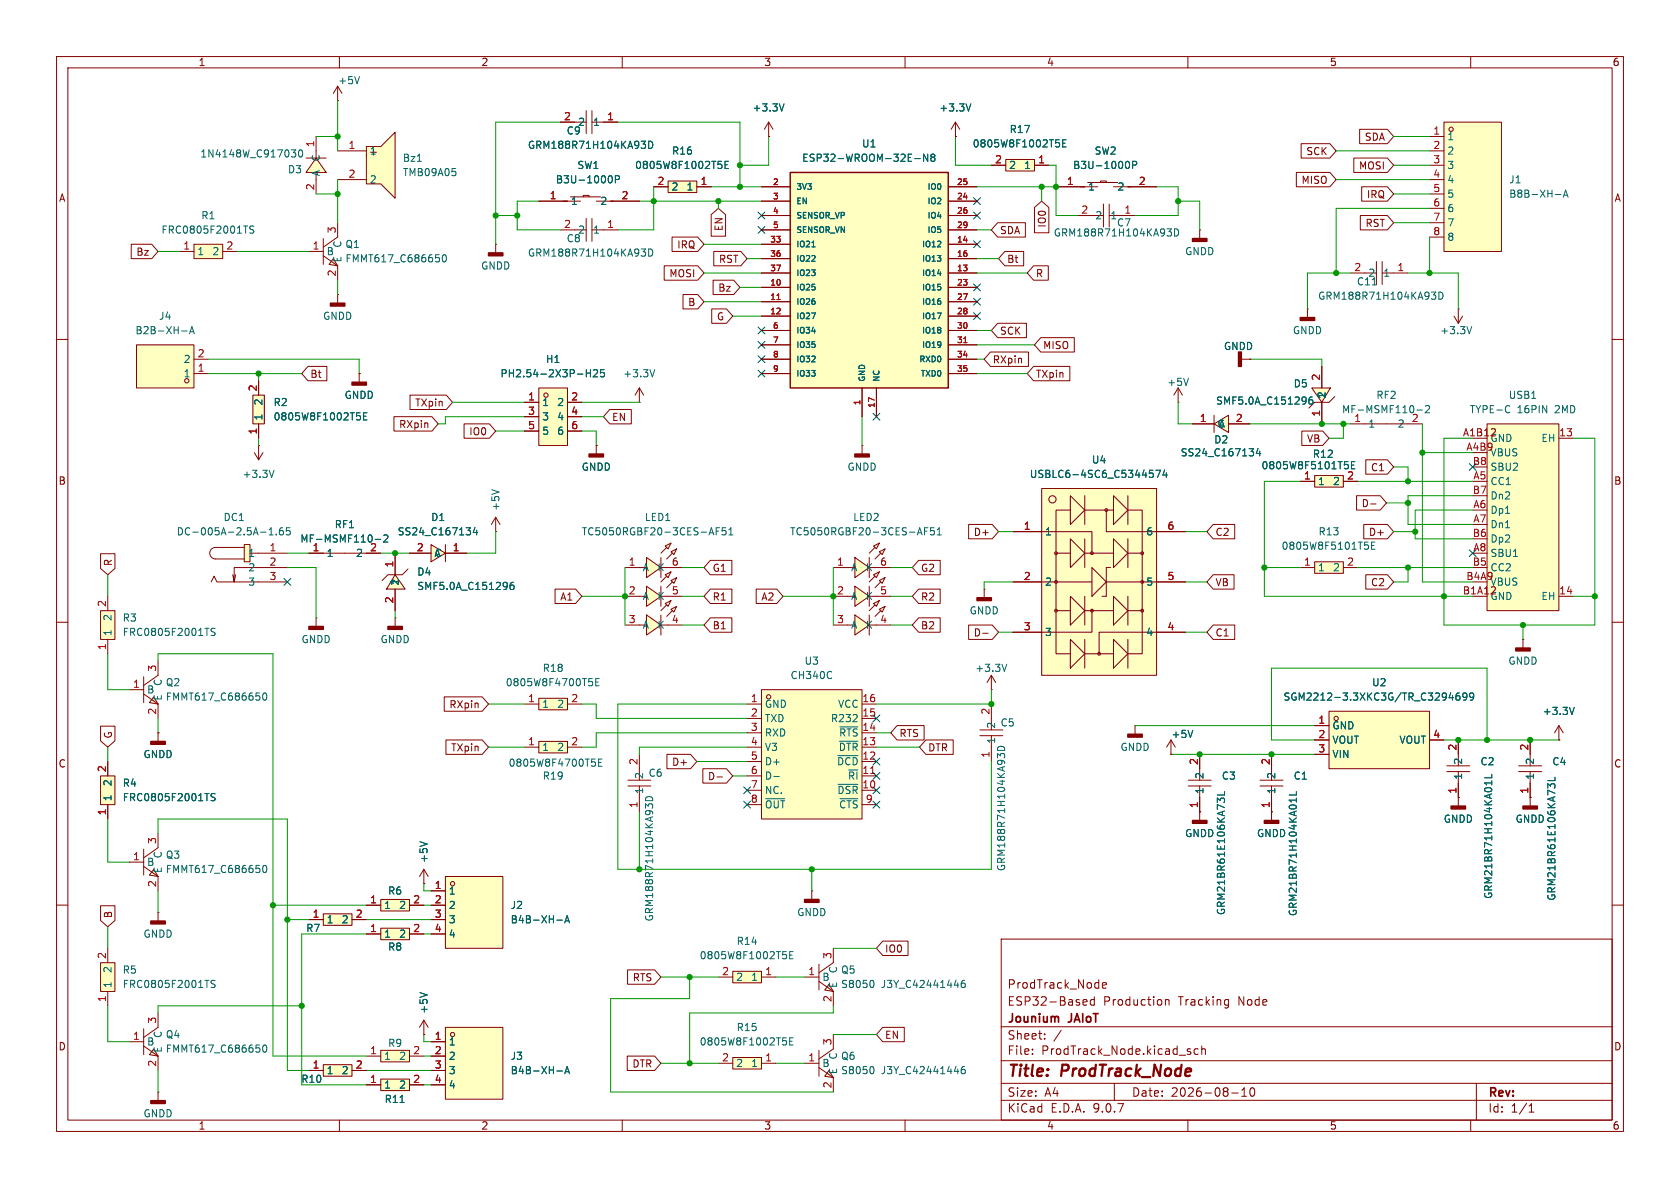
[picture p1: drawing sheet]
<svg xmlns="http://www.w3.org/2000/svg" width="297mm" height="210mm" viewBox="0 0 297 210" stroke-linecap="round" stroke-linejoin="round" font-family="sans-serif">
<defs><g id="words">
<g font-size="2.8" fill="#840000">
<text x="178" y="190.9">Title:</text>
<text x="187.7" y="190.9">ProdTrack_Node</text>
</g>
<g font-size="2.1" fill="#840000">
<text x="178" y="178">ESP32-Based</text>
<text x="178" y="175">ProdTrack_Node</text>
<text x="195" y="178">Production</text>
<text x="208.4" y="178">Tracking</text>
<text x="219" y="178">Node</text>
<text x="178" y="184">Sheet:</text>
<text x="178" y="181.2">Jounium</text>
<text x="189" y="181.2">JAIoT</text>
<text x="178" y="186.7">File:</text>
<text x="184.1" y="186.7">ProdTrack_Node.kicad_sch</text>
<text x="178" y="196.9">KiCad</text>
<text x="178" y="194.1">Size:</text>
<text x="184.7" y="194.1">A4</text>
<text x="185.7" y="196.9">E.D.A.</text>
<text x="193.3" y="196.9">9.0.7</text>
<text x="200" y="194.1">Date:</text>
<text x="207" y="194.1">2026-08-10</text>
<text x="263" y="194.3">Rev:</text>
<text x="263" y="196.9">Id:</text>
<text x="267.1" y="196.9">1/1</text>
</g>
<g font-size="1.8" fill="#840000">
<text x="35" y="11.9">1</text>
<text x="85" y="11.9">2</text>
<text x="135" y="11.9">3</text>
<text x="185" y="11.9">4</text>
<text x="235" y="11.9">5</text>
<text x="285" y="11.9">6</text>
<text x="230.8" y="27.6">SCK</text>
<text x="241.2" y="25.1">SDA</text>
<text x="10.3" y="35.9">A</text>
<text x="230" y="32.7">MISO</text>
<text x="240.2" y="30.2">MOSI</text>
<text x="241.5" y="35.2">IRQ</text>
<text x="285.3" y="35.9">A</text>
<text x="128" y="40.9" transform="rotate(-90 128 40.9)">EN</text>
<text x="176.7" y="41.6">SDA</text>
<text x="185.1" y="40.3" transform="rotate(-90 185.1 40.3)">IO0</text>
<text x="241.3" y="40.3">RST</text>
<text x="24" y="45.4">Bz</text>
<text x="119.6" y="44.1">IRQ</text>
<text x="127" y="46.7">RST</text>
<text x="178" y="46.7">Bt</text>
<text x="118.2" y="49.2">MOSI</text>
<text x="126.9" y="51.8">Bz</text>
<text x="183" y="49.2">R</text>
<text x="121.6" y="54.3">B</text>
<text x="126.6" y="56.8">G</text>
<text x="176.7" y="59.4">SCK</text>
<text x="175.4" y="64.5">RXpin</text>
<text x="184.3" y="61.9">MISO</text>
<text x="54.8" y="67">Bt</text>
<text x="183" y="67">TXpin</text>
<text x="70.5" y="75.9">RXpin</text>
<text x="73.3" y="72.1">TXpin</text>
<text x="82.9" y="77.2">IO0</text>
<text x="108.1" y="74.6">EN</text>
<text x="231" y="78.4">VB</text>
<text x="242.3" y="83.5">C1</text>
<text x="10.3" y="85.9">B</text>
<text x="240.6" y="89.9">D-</text>
<text x="285.3" y="85.9">B</text>
<text x="172.1" y="94.9">D+</text>
<text x="214.8" y="94.9">C2</text>
<text x="241.9" y="94.9">D+</text>
<text x="20" y="100.2" transform="rotate(-90 20 100.2)">R</text>
<text x="125.9" y="101.3">G1</text>
<text x="162.7" y="101.3">G2</text>
<text x="98.9" y="106.4">A1</text>
<text x="125.9" y="106.4">R1</text>
<text x="134.5" y="106.4">A2</text>
<text x="162.7" y="106.4">R2</text>
<text x="214.8" y="103.8">VB</text>
<text x="242.3" y="103.8">C2</text>
<text x="125.9" y="111.4">B1</text>
<text x="162.7" y="111.4">B2</text>
<text x="172.1" y="112.7">D-</text>
<text x="214.8" y="112.7">C1</text>
<text x="79.3" y="125.4">RXpin</text>
<text x="20" y="130.7" transform="rotate(-90 20 130.7)">G</text>
<text x="158.9" y="130.5">RTS</text>
<text x="10.3" y="135.9">C</text>
<text x="79.6" y="133">TXpin</text>
<text x="118.7" y="135.6">D+</text>
<text x="164" y="133">DTR</text>
<text x="285.3" y="135.9">C</text>
<text x="125.1" y="138.1">D-</text>
<text x="20" y="162.4" transform="rotate(-90 20 162.4)">B</text>
<text x="111.8" y="173.7">RTS</text>
<text x="156.4" y="168.6">IO0</text>
<text x="10.3" y="185.9">D</text>
<text x="156.4" y="183.8">EN</text>
<text x="285.3" y="185.9">D</text>
<text x="111.7" y="188.9">DTR</text>
<text x="35" y="199.9">1</text>
<text x="85" y="199.9">2</text>
<text x="135" y="199.9">3</text>
<text x="185" y="199.9">4</text>
<text x="235" y="199.9">5</text>
<text x="285" y="199.9">6</text>
</g>
<g font-size="1.8" fill="#006464">
<text x="59.7" y="15.1">+5V</text>
<text x="100.1" y="24">C9</text>
<text x="102.1" y="22.5">2</text>
<text x="104.8" y="22.5">1</text>
<text x="132.9" y="19.9">+3.3V</text>
<text x="166" y="19.9">+3.3V</text>
<text x="178.4" y="23.7">R17</text>
<text x="35.3" y="28">1N4148W_C917030</text>
<text x="56.7" y="28.7" transform="rotate(-90 56.7 28.7)">C</text>
<text x="65.3" y="27.5">1</text>
<text x="71.1" y="28.8">Bz1</text>
<text x="93.2" y="26.5">GRM188R71H104KA93D</text>
<text x="118.7" y="27.5">R16</text>
<text x="141.7" y="28.8">ESP32-WROOM-32E-N8</text>
<text x="152.3" y="26.3">U1</text>
<text x="171.9" y="26.3">0805W8F1002T5E</text>
<text x="193.4" y="27.5">SW2</text>
<text x="255.8" y="25">1</text>
<text x="255.8" y="27.5">2</text>
<text x="50.8" y="30.8">D3</text>
<text x="56.7" y="31.2" transform="rotate(-90 56.7 31.2)">A</text>
<text x="65.3" y="32.6">2</text>
<text x="71.1" y="31.3">TMB09A05</text>
<text x="98.2" y="32.6">B3U-1000P</text>
<text x="102" y="30.1">SW1</text>
<text x="112.2" y="30.1">0805W8F1002T5E</text>
<text x="118.6" y="33.9">2</text>
<text x="121.3" y="33.9">1</text>
<text x="178.3" y="30.1">2</text>
<text x="181" y="30.1">1</text>
<text x="189.6" y="30.1">B3U-1000P</text>
<text x="192.3" y="33.9">1</text>
<text x="197.5" y="33.9">2</text>
<text x="255.8" y="30.1">3</text>
<text x="255.8" y="32.6">4</text>
<text x="255.8" y="35.2">5</text>
<text x="266.7" y="32.6">J1</text>
<text x="266.7" y="35.2">B8B-XH-A</text>
<text x="28.4" y="41.5">FRC0805F2001TS</text>
<text x="35.5" y="39">R1</text>
<text x="100.8" y="36.4">1</text>
<text x="102.1" y="41.5">2</text>
<text x="104.8" y="41.5">1</text>
<text x="106" y="36.4">2</text>
<text x="193.5" y="39">2</text>
<text x="196.2" y="39">1</text>
<text x="197.4" y="40.2">C7</text>
<text x="255.8" y="37.7">6</text>
<text x="255.8" y="40.2">7</text>
<text x="34.8" y="45.3">1</text>
<text x="37.4" y="45.3">2</text>
<text x="57.7" y="45.3">B</text>
<text x="60.6" y="46.5" transform="rotate(-90 60.6 46.5)">E</text>
<text x="60.6" y="43.9" transform="rotate(-90 60.6 43.9)">C</text>
<text x="61" y="46.6">FMMT617_C686650</text>
<text x="61" y="44">Q1</text>
<text x="85" y="47.9">GNDD</text>
<text x="93.2" y="45.6">GRM188R71H104KA93D</text>
<text x="100.1" y="43">C8</text>
<text x="186.2" y="42">GRM188R71H104KA93D</text>
<text x="209.4" y="45.3">GNDD</text>
<text x="255.8" y="42.8">8</text>
<text x="232.9" y="53.2">GRM188R71H104KA93D</text>
<text x="239.8" y="50.6">C11</text>
<text x="241.8" y="49.1">2</text>
<text x="244.5" y="49.1">1</text>
<text x="23.8" y="59.3">B2B-XH-A</text>
<text x="28" y="56.7">J4</text>
<text x="57" y="56.7">GNDD</text>
<text x="228.5" y="59.3">GNDD</text>
<text x="254.5" y="59.3">+3.3V</text>
<text x="32.4" y="64.4">2</text>
<text x="96.4" y="64.4">H1</text>
<text x="216.3" y="62.1">GNDD</text>
<text x="32.4" y="66.9">1</text>
<text x="46.6" y="71.8" transform="rotate(-90 46.6 71.8)">2</text>
<text x="48.3" y="72">R2</text>
<text x="60.8" y="70.7">GNDD</text>
<text x="88.4" y="66.9">PH2.54-2X3P-H25</text>
<text x="95.8" y="72">1</text>
<text x="98.4" y="72">2</text>
<text x="110.1" y="66.9">+3.3V</text>
<text x="206.3" y="68.4">+5V</text>
<text x="214.9" y="71.7">SMF5.0A_C151296</text>
<text x="228.6" y="68.7">D5</text>
<text x="234.5" y="70.6" transform="rotate(-90 234.5 70.6)">1</text>
<text x="243.2" y="70.7">RF2</text>
<text x="266.6" y="70.7">USB1</text>
<text x="46.6" y="74.4" transform="rotate(-90 46.6 74.4)">1</text>
<text x="48.3" y="74.5">0805W8F1002T5E</text>
<text x="95.8" y="74.5">3</text>
<text x="95.8" y="77.1">5</text>
<text x="98.4" y="74.5">4</text>
<text x="98.4" y="77.1">6</text>
<text x="215.4" y="75.8">A</text>
<text x="237.1" y="73.3">MF-MSMF110-2</text>
<text x="241.8" y="75.8">1</text>
<text x="247" y="75.8">2</text>
<text x="249.5" y="74.7">2</text>
<text x="259.7" y="73.3">TYPE-C</text>
<text x="268.2" y="73.3">16PIN</text>
<text x="275" y="73.3">2MD</text>
<text x="102.7" y="83.4">GNDD</text>
<text x="149.7" y="83.4">GNDD</text>
<text x="192.9" y="82.1">U4</text>
<text x="208.6" y="80.9">SS24_C167134</text>
<text x="214.6" y="78.6">D2</text>
<text x="222.9" y="83.2">0805W8F5101T5E</text>
<text x="232" y="81.1">R12</text>
<text x="263.4" y="80.9">VBUS</text>
<text x="263.4" y="83.4">SBU2</text>
<text x="272.4" y="78.3">EH</text>
<text x="42.8" y="84.7">+3.3V</text>
<text x="182" y="84.7">USBLC6-4SC6_C5344574</text>
<text x="232.9" y="86">1</text>
<text x="235.6" y="86">2</text>
<text x="263.4" y="86">CC1</text>
<text x="263.4" y="88.5">Dn2</text>
<text x="31.1" y="94.8">DC-005A-2.5A-1.65</text>
<text x="39.4" y="92.3">DC1</text>
<text x="59.1" y="93.6">RF1</text>
<text x="70.2" y="94.8">SS24_C167134</text>
<text x="76.1" y="92.3">D1</text>
<text x="88.5" y="90.4" transform="rotate(-90 88.5 90.4)">+5V</text>
<text x="102.7" y="94.8">TC5050RGBF20-3CES-AF51</text>
<text x="113.9" y="92.3">LED1</text>
<text x="139.6" y="94.8">TC5050RGBF20-3CES-AF51</text>
<text x="150.7" y="92.3">LED2</text>
<text x="184.7" y="94.8">1</text>
<text x="202.5" y="94.8">6</text>
<text x="233" y="94.8">R13</text>
<text x="263.4" y="91">Dp1</text>
<text x="263.4" y="93.6">Dn1</text>
<text x="43.8" y="98.7">1</text>
<text x="43.8" y="101.2">2</text>
<text x="53" y="96.1">MF-MSMF110-2</text>
<text x="57.7" y="98.7">1</text>
<text x="62.8" y="98.7">2</text>
<text x="73.7" y="102">D4</text>
<text x="76.7" y="98.7">A</text>
<text x="113.5" y="101.2">A</text>
<text x="116.1" y="101.2">K</text>
<text x="150.4" y="101.2">A</text>
<text x="153" y="101.2">K</text>
<text x="226.5" y="97.4">0805W8F5101T5E</text>
<text x="232.9" y="101.2">1</text>
<text x="235.6" y="101.2">2</text>
<text x="263.4" y="96.1">Dp2</text>
<text x="263.4" y="98.7">SBU1</text>
<text x="43.8" y="103.7">3</text>
<text x="70.7" y="103.5" transform="rotate(-90 70.7 103.5)">1</text>
<text x="73.7" y="104.5">SMF5.0A_C151296</text>
<text x="113.5" y="106.3">A</text>
<text x="116.1" y="106.3">K</text>
<text x="150.4" y="106.3">A</text>
<text x="153" y="106.3">K</text>
<text x="184.7" y="103.7">2</text>
<text x="202.5" y="103.7">5</text>
<text x="272.4" y="106.3">EH</text>
<text x="19.9" y="112.5" transform="rotate(-90 19.9 112.5)">1</text>
<text x="19.9" y="109.9" transform="rotate(-90 19.9 109.9)">2</text>
<text x="21.6" y="110.1">R3</text>
<text x="21.6" y="112.6">FRC0805F2001TS</text>
<text x="53.2" y="113.9">GNDD</text>
<text x="67.2" y="113.9">GNDD</text>
<text x="113.5" y="111.4">A</text>
<text x="116.1" y="111.4">K</text>
<text x="150.4" y="111.4">A</text>
<text x="153" y="111.4">K</text>
<text x="171.3" y="108.8">GNDD</text>
<text x="184.7" y="112.6">3</text>
<text x="202.5" y="112.6">4</text>
<text x="95.8" y="119">R18</text>
<text x="142.1" y="117.7">U3</text>
<text x="172.3" y="119">+3.3V</text>
<text x="266.6" y="117.7">GNDD</text>
<text x="25.9" y="122.8">B</text>
<text x="28.8" y="124" transform="rotate(-90 28.8 124)">E</text>
<text x="28.8" y="121.4" transform="rotate(-90 28.8 121.4)">C</text>
<text x="29.2" y="124.1">FMMT617_C686650</text>
<text x="29.2" y="121.5">Q2</text>
<text x="89.3" y="121.5">0805W8F4700T5E</text>
<text x="95.8" y="125.3">1</text>
<text x="98.4" y="125.3">2</text>
<text x="135.1" y="125.3">GND</text>
<text x="139.7" y="120.2">CH340C</text>
<text x="148.1" y="125.3">VCC</text>
<text x="226.8" y="124.1">SGM2212-3.3XKC3G/TR_C3294699</text>
<text x="242.5" y="121.5">U2</text>
<text x="135.1" y="127.9">TXD</text>
<text x="135.1" y="130.4">RXD</text>
<text x="146.8" y="127.9">R232</text>
<text x="148.2" y="130.4">~{RTS}</text>
<text x="176.1" y="131.6" transform="rotate(-90 176.1 131.6)">1</text>
<text x="176.1" y="128.9" transform="rotate(-90 176.1 128.9)">2</text>
<text x="176.8" y="128.6">C5</text>
<text x="207" y="130.7">+5V</text>
<text x="235.5" y="129.1">GND</text>
<text x="235.5" y="131.7">VOUT</text>
<text x="247.3" y="131.7">VOUT</text>
<text x="272.6" y="126.6">+3.3V</text>
<text x="25.3" y="134.2">GNDD</text>
<text x="89.8" y="135.7">0805W8F4700T5E</text>
<text x="95.8" y="132.9">1</text>
<text x="98.4" y="132.9">2</text>
<text x="113.9" y="137.8" transform="rotate(-90 113.9 137.8)">2</text>
<text x="114.6" y="137.5">C6</text>
<text x="135.1" y="132.9">V3</text>
<text x="135.1" y="135.5">D+</text>
<text x="147.9" y="135.5">~{DCD}</text>
<text x="148.2" y="132.9">~{DTR}</text>
<text x="198" y="132.9">GNDD</text>
<text x="213" y="137.8" transform="rotate(-90 213 137.8)">2</text>
<text x="225.7" y="137.8" transform="rotate(-90 225.7 137.8)">2</text>
<text x="235.5" y="134.2">VIN</text>
<text x="258.7" y="137.9" transform="rotate(-90 258.7 137.9)">1</text>
<text x="258.7" y="135.3" transform="rotate(-90 258.7 135.3)">2</text>
<text x="261.6" y="135.5">C2</text>
<text x="271.4" y="137.9" transform="rotate(-90 271.4 137.9)">1</text>
<text x="271.4" y="135.3" transform="rotate(-90 271.4 135.3)">2</text>
<text x="274.3" y="135.5">C4</text>
<text x="19.9" y="141.7" transform="rotate(-90 19.9 141.7)">1</text>
<text x="19.9" y="139.1" transform="rotate(-90 19.9 139.1)">2</text>
<text x="21.6" y="139.3">R4</text>
<text x="21.6" y="141.8">FRC0805F2001TS</text>
<text x="95.8" y="138">R19</text>
<text x="113.9" y="140.5" transform="rotate(-90 113.9 140.5)">1</text>
<text x="135.1" y="138">D-</text>
<text x="135.1" y="140.6">NC.</text>
<text x="135.1" y="143.1">~{OUT}</text>
<text x="147.9" y="140.6">~{DSR}</text>
<text x="148.2" y="143.1">~{CTS}</text>
<text x="149.8" y="138">~{RI}</text>
<text x="213" y="140.5" transform="rotate(-90 213 140.5)">1</text>
<text x="215.9" y="138">C3</text>
<text x="225.7" y="140.5" transform="rotate(-90 225.7 140.5)">1</text>
<text x="228.6" y="138">C1</text>
<text x="209.4" y="148.2">GNDD</text>
<text x="222.1" y="148.2">GNDD</text>
<text x="255.1" y="145.6">GNDD</text>
<text x="267.8" y="145.6">GNDD</text>
<text x="25.9" y="153.3">B</text>
<text x="28.8" y="154.4" transform="rotate(-90 28.8 154.4)">E</text>
<text x="28.8" y="151.8" transform="rotate(-90 28.8 151.8)">C</text>
<text x="29.2" y="154.5">FMMT617_C686650</text>
<text x="29.2" y="152">Q3</text>
<text x="75.8" y="152.6" transform="rotate(-90 75.8 152.6)">+5V</text>
<text x="177.9" y="154.1" transform="rotate(-90 177.9 154.1)">GRM188R71H104KA93D</text>
<text x="67.8" y="160.9">1</text>
<text x="68.5" y="158.3">R6</text>
<text x="70.5" y="160.9">2</text>
<text x="79.2" y="158.3">1</text>
<text x="79.2" y="160.9">2</text>
<text x="90.2" y="160.9">J2</text>
<text x="216.8" y="161.9" transform="rotate(-90 216.8 161.9)">GRM21BR61E106KA73L</text>
<text x="264" y="159" transform="rotate(-90 264 159)">GRM21BR71H104KA01L</text>
<text x="275.2" y="159.3" transform="rotate(-90 275.2 159.3)">GRM21BR61E106KA73L</text>
<text x="25.3" y="166">GNDD</text>
<text x="54" y="164.9">R7</text>
<text x="57.7" y="163.4">1</text>
<text x="60.3" y="163.4">2</text>
<text x="67.8" y="166">1</text>
<text x="70.5" y="166">2</text>
<text x="79.2" y="163.4">3</text>
<text x="79.2" y="166">4</text>
<text x="90.2" y="163.4">B4B-XH-A</text>
<text x="115.7" y="163" transform="rotate(-90 115.7 163)">GRM188R71H104KA93D</text>
<text x="130.1" y="167.2">R14</text>
<text x="140.8" y="162.2">GNDD</text>
<text x="229.5" y="162" transform="rotate(-90 229.5 162)">GRM21BR71H104KA01L</text>
<text x="19.9" y="172.1" transform="rotate(-90 19.9 172.1)">2</text>
<text x="21.6" y="172.3">R5</text>
<text x="68.5" y="168.2">R8</text>
<text x="123.6" y="169.8">0805W8F1002T5E</text>
<text x="130" y="173.6">2</text>
<text x="132.7" y="173.6">1</text>
<text x="145.3" y="173.6">B</text>
<text x="148.2" y="172.2" transform="rotate(-90 148.2 172.2)">C</text>
<text x="148.6" y="172.3">Q5</text>
<text x="19.9" y="174.8" transform="rotate(-90 19.9 174.8)">1</text>
<text x="21.6" y="174.9">FRC0805F2001TS</text>
<text x="75.8" y="179.3" transform="rotate(-90 75.8 179.3)">+5V</text>
<text x="148.2" y="174.8" transform="rotate(-90 148.2 174.8)">E</text>
<text x="148.6" y="174.9">S8050</text>
<text x="155.8" y="174.9">J3Y_C42441446</text>
<text x="25.9" y="185">B</text>
<text x="28.8" y="183.6" transform="rotate(-90 28.8 183.6)">C</text>
<text x="29.2" y="183.7">Q4</text>
<text x="68.5" y="185.3">R9</text>
<text x="79.2" y="185">1</text>
<text x="123.6" y="185">0805W8F1002T5E</text>
<text x="130.1" y="182.5">R15</text>
<text x="28.8" y="186.2" transform="rotate(-90 28.8 186.2)">E</text>
<text x="29.2" y="186.3">FMMT617_C686650</text>
<text x="53.2" y="191.6">R10</text>
<text x="57.7" y="190.1">1</text>
<text x="60.3" y="190.1">2</text>
<text x="67.8" y="187.6">1</text>
<text x="70.5" y="187.6">2</text>
<text x="79.2" y="187.6">2</text>
<text x="79.2" y="190.1">3</text>
<text x="90.2" y="187.6">J3</text>
<text x="90.2" y="190.1">B4B-XH-A</text>
<text x="130" y="188.8">2</text>
<text x="132.7" y="188.8">1</text>
<text x="145.3" y="188.8">B</text>
<text x="148.2" y="190" transform="rotate(-90 148.2 190)">E</text>
<text x="148.2" y="187.4" transform="rotate(-90 148.2 187.4)">C</text>
<text x="148.6" y="187.6">Q6</text>
<text x="148.6" y="190.1">S8050</text>
<text x="155.8" y="190.1">J3Y_C42441446</text>
<text x="25.3" y="197.7">GNDD</text>
<text x="67.8" y="192.6">1</text>
<text x="67.9" y="195.2">R11</text>
<text x="70.5" y="192.6">2</text>
<text x="79.2" y="192.6">4</text>
</g>
<g font-size="1.8" fill="#a90000">
<text x="99.6" y="21.3">2</text>
<text x="107.2" y="21.3">1</text>
<text x="253.3" y="23.9">1</text>
<text x="55.6" y="26.1" transform="rotate(-90 55.6 26.1)">1</text>
<text x="61.5" y="26.4">1</text>
<text x="175.8" y="29">2</text>
<text x="183.4" y="29">1</text>
<text x="253.3" y="26.4">2</text>
<text x="253.3" y="29">3</text>
<text x="55.6" y="33.7" transform="rotate(-90 55.6 33.7)">2</text>
<text x="61.5" y="31.5">2</text>
<text x="97.1" y="35.3">1</text>
<text x="109.8" y="35.3">2</text>
<text x="116.1" y="32.8">2</text>
<text x="123.8" y="32.8">1</text>
<text x="188.5" y="32.8">1</text>
<text x="201.2" y="32.8">2</text>
<text x="253.3" y="31.5">4</text>
<text x="253.3" y="34">5</text>
<text x="59.4" y="41.3" transform="rotate(-90 59.4 41.3)">3</text>
<text x="99.6" y="40.4">2</text>
<text x="107.2" y="40.4">1</text>
<text x="191.1" y="37.8">2</text>
<text x="198.7" y="37.8">1</text>
<text x="253.3" y="36.6">6</text>
<text x="253.3" y="39.1">7</text>
<text x="253.3" y="41.7">8</text>
<text x="32.3" y="44.2">1</text>
<text x="39.9" y="44.2">2</text>
<text x="55.2" y="44.2">1</text>
<text x="59.4" y="49" transform="rotate(-90 59.4 49)">2</text>
<text x="239.3" y="48">2</text>
<text x="246.9" y="48">1</text>
<text x="34.9" y="65.8">1</text>
<text x="34.9" y="63.2">2</text>
<text x="45.5" y="69.3" transform="rotate(-90 45.5 69.3)">2</text>
<text x="93.3" y="70.9">1</text>
<text x="100.9" y="70.9">2</text>
<text x="233.4" y="67.4" transform="rotate(-90 233.4 67.4)">2</text>
<text x="45.5" y="76.9" transform="rotate(-90 45.5 76.9)">1</text>
<text x="93.3" y="73.4">3</text>
<text x="93.3" y="75.9">5</text>
<text x="100.9" y="73.4">4</text>
<text x="100.9" y="75.9">6</text>
<text x="212" y="74.7">1</text>
<text x="218.4" y="74.7">2</text>
<text x="233.4" y="73.7" transform="rotate(-90 233.4 73.7)">1</text>
<text x="239.3" y="74.7">1</text>
<text x="258.5" y="77.2">A1B12</text>
<text x="275.5" y="77.2">13</text>
<text x="259.1" y="79.8">A4B9</text>
<text x="260.3" y="82.3">B8</text>
<text x="263.4" y="78.3">GND</text>
<text x="230.4" y="84.8">1</text>
<text x="238.1" y="84.8">2</text>
<text x="260.3" y="87.4">B7</text>
<text x="260.4" y="84.8">A5</text>
<text x="260.4" y="89.9">A6</text>
<text x="180.9" y="93.7">1</text>
<text x="206.3" y="93.7">6</text>
<text x="260.3" y="95">B6</text>
<text x="260.4" y="92.5">A7</text>
<text x="47.6" y="97.5">1</text>
<text x="47.6" y="100.1">2</text>
<text x="55.2" y="97.5">1</text>
<text x="65.3" y="97.5">2</text>
<text x="69.6" y="100.4" transform="rotate(-90 69.6 100.4)">1</text>
<text x="73.6" y="97.5">2</text>
<text x="79.9" y="97.5">1</text>
<text x="111.1" y="100.1">1</text>
<text x="118.7" y="100.1">6</text>
<text x="147.9" y="100.1">1</text>
<text x="155.5" y="100.1">6</text>
<text x="230.4" y="100.1">1</text>
<text x="238.1" y="100.1">2</text>
<text x="260.3" y="100.1">B5</text>
<text x="260.4" y="97.5">A8</text>
<text x="263.4" y="101.2">CC2</text>
<text x="18.8" y="107.4" transform="rotate(-90 18.8 107.4)">2</text>
<text x="47.6" y="102.6">3</text>
<text x="69.6" y="106.8" transform="rotate(-90 69.6 106.8)">2</text>
<text x="111.1" y="105.2">2</text>
<text x="118.7" y="105.2">5</text>
<text x="147.9" y="105.2">2</text>
<text x="155.5" y="105.2">5</text>
<text x="180.9" y="102.6">2</text>
<text x="206.3" y="102.6">5</text>
<text x="258.5" y="105.2">B1A12</text>
<text x="259.1" y="102.6">B4A9</text>
<text x="263.4" y="103.7">VBUS</text>
<text x="263.4" y="106.3">GND</text>
<text x="275.5" y="105.2">14</text>
<text x="111.1" y="110.2">3</text>
<text x="118.7" y="110.2">4</text>
<text x="147.9" y="110.2">3</text>
<text x="155.5" y="110.2">4</text>
<text x="180.9" y="111.5">3</text>
<text x="206.3" y="111.5">4</text>
<text x="18.8" y="115" transform="rotate(-90 18.8 115)">1</text>
<text x="27.7" y="118.8" transform="rotate(-90 27.7 118.8)">3</text>
<text x="23.4" y="121.7">1</text>
<text x="93.3" y="124.2">1</text>
<text x="100.9" y="124.2">2</text>
<text x="132.6" y="124.2">1</text>
<text x="152.4" y="124.2">16</text>
<text x="27.7" y="126.4" transform="rotate(-90 27.7 126.4)">2</text>
<text x="93.3" y="131.8">1</text>
<text x="100.9" y="131.8">2</text>
<text x="132.6" y="126.7">2</text>
<text x="132.6" y="129.3">3</text>
<text x="132.6" y="131.8">4</text>
<text x="152.4" y="126.7">15</text>
<text x="152.4" y="129.3">14</text>
<text x="152.4" y="131.8">13</text>
<text x="175" y="126.4" transform="rotate(-90 175 126.4)">2</text>
<text x="233" y="128">1</text>
<text x="233" y="130.6">2</text>
<text x="253.3" y="130.6">4</text>
<text x="18.8" y="136.6" transform="rotate(-90 18.8 136.6)">2</text>
<text x="112.8" y="135.3" transform="rotate(-90 112.8 135.3)">2</text>
<text x="132.6" y="134.4">5</text>
<text x="132.6" y="136.9">6</text>
<text x="152.4" y="134.4">12</text>
<text x="152.4" y="136.9">11</text>
<text x="175" y="134.1" transform="rotate(-90 175 134.1)">1</text>
<text x="211.8" y="135.3" transform="rotate(-90 211.8 135.3)">2</text>
<text x="224.5" y="135.3" transform="rotate(-90 224.5 135.3)">2</text>
<text x="233" y="133.1">3</text>
<text x="257.6" y="132.8" transform="rotate(-90 257.6 132.8)">2</text>
<text x="270.3" y="132.8" transform="rotate(-90 270.3 132.8)">2</text>
<text x="112.8" y="142.9" transform="rotate(-90 112.8 142.9)">1</text>
<text x="132.6" y="139.4">7</text>
<text x="132.6" y="142">8</text>
<text x="152.4" y="139.4">10</text>
<text x="153" y="142">9</text>
<text x="211.8" y="142.9" transform="rotate(-90 211.8 142.9)">1</text>
<text x="224.5" y="142.9" transform="rotate(-90 224.5 142.9)">1</text>
<text x="257.6" y="140.4" transform="rotate(-90 257.6 140.4)">1</text>
<text x="270.3" y="140.4" transform="rotate(-90 270.3 140.4)">1</text>
<text x="18.8" y="144.2" transform="rotate(-90 18.8 144.2)">1</text>
<text x="27.7" y="149.3" transform="rotate(-90 27.7 149.3)">3</text>
<text x="23.4" y="152.1">1</text>
<text x="27.7" y="156.9" transform="rotate(-90 27.7 156.9)">2</text>
<text x="65.3" y="159.8">1</text>
<text x="73" y="159.8">2</text>
<text x="76.8" y="157.2">1</text>
<text x="76.8" y="159.8">2</text>
<text x="55.2" y="162.3">1</text>
<text x="62.8" y="162.3">2</text>
<text x="65.3" y="164.8">1</text>
<text x="73" y="164.8">2</text>
<text x="76.8" y="162.3">3</text>
<text x="76.8" y="164.8">4</text>
<text x="18.8" y="169.6" transform="rotate(-90 18.8 169.6)">2</text>
<text x="127.6" y="172.5">2</text>
<text x="135.2" y="172.5">1</text>
<text x="142.8" y="172.5">1</text>
<text x="147.1" y="169.6" transform="rotate(-90 147.1 169.6)">3</text>
<text x="18.8" y="177.2" transform="rotate(-90 18.8 177.2)">1</text>
<text x="147.1" y="177.2" transform="rotate(-90 147.1 177.2)">2</text>
<text x="23.4" y="183.9">1</text>
<text x="27.7" y="181" transform="rotate(-90 27.7 181)">3</text>
<text x="76.8" y="183.9">1</text>
<text x="147.1" y="184.9" transform="rotate(-90 147.1 184.9)">3</text>
<text x="27.7" y="188.7" transform="rotate(-90 27.7 188.7)">2</text>
<text x="55.2" y="189">1</text>
<text x="62.8" y="189">2</text>
<text x="65.3" y="186.4">1</text>
<text x="65.3" y="191.5">1</text>
<text x="73" y="186.4">2</text>
<text x="73" y="191.5">2</text>
<text x="76.8" y="186.4">2</text>
<text x="76.8" y="189">3</text>
<text x="76.8" y="191.5">4</text>
<text x="127.6" y="187.7">2</text>
<text x="135.2" y="187.7">1</text>
<text x="142.8" y="187.7">1</text>
<text x="147.1" y="192.5" transform="rotate(-90 147.1 192.5)">2</text>
</g>
<g font-size="1.4" fill="#a90000">
<text x="136.5" y="32.8">2</text>
<text x="136.5" y="35.3">3</text>
<text x="169.1" y="32.8">25</text>
<text x="169.1" y="35.3">24</text>
<text x="136.5" y="37.8">4</text>
<text x="136.5" y="40.4">5</text>
<text x="169.1" y="37.8">26</text>
<text x="169.1" y="40.4">29</text>
<text x="136.1" y="42.9">33</text>
<text x="136.1" y="45.5">36</text>
<text x="169.1" y="42.9">14</text>
<text x="169.1" y="45.5">16</text>
<text x="136.1" y="48">37</text>
<text x="136.1" y="50.5">10</text>
<text x="136.1" y="53.1">11</text>
<text x="169.1" y="48">13</text>
<text x="169.1" y="50.5">23</text>
<text x="169.1" y="53.1">27</text>
<text x="136.1" y="55.6">12</text>
<text x="136.5" y="58.2">6</text>
<text x="169.1" y="55.6">28</text>
<text x="169.1" y="58.2">30</text>
<text x="136.5" y="60.7">7</text>
<text x="136.5" y="63.2">8</text>
<text x="136.5" y="65.8">9</text>
<text x="169.1" y="60.7">31</text>
<text x="169.1" y="63.2">34</text>
<text x="169.1" y="65.8">35</text>
<text x="152.1" y="71.7" transform="rotate(-90 152.1 71.7)">1</text>
<text x="154.7" y="72.2" transform="rotate(-90 154.7 72.2)">17</text>
</g>
<g font-size="1.4" fill="#006464">
<text x="140.7" y="33.8">3V3</text>
<text x="163.9" y="33.8">IO0</text>
<text x="140.7" y="36.3">EN</text>
<text x="140.7" y="38.8">SENSOR_VP</text>
<text x="140.7" y="41.4">SENSOR_VN</text>
<text x="163.9" y="36.3">IO2</text>
<text x="163.9" y="38.8">IO4</text>
<text x="163.9" y="41.4">IO5</text>
<text x="140.7" y="43.9">IO21</text>
<text x="140.7" y="46.5">IO22</text>
<text x="162.9" y="43.9">IO12</text>
<text x="162.9" y="46.5">IO13</text>
<text x="140.7" y="49">IO23</text>
<text x="140.7" y="51.5">IO25</text>
<text x="162.9" y="49">IO14</text>
<text x="162.9" y="51.5">IO15</text>
<text x="140.7" y="54.1">IO26</text>
<text x="140.7" y="56.6">IO27</text>
<text x="140.7" y="59.2">IO34</text>
<text x="162.9" y="54.1">IO16</text>
<text x="162.9" y="56.6">IO17</text>
<text x="162.9" y="59.2">IO18</text>
<text x="140.7" y="61.7">IO35</text>
<text x="140.7" y="64.2">IO32</text>
<text x="162.4" y="64.2">RXD0</text>
<text x="162.9" y="61.7">IO19</text>
<text x="140.7" y="66.8">IO33</text>
<text x="153.1" y="67.6" transform="rotate(-90 153.1 67.6)">GND</text>
<text x="155.7" y="67.6" transform="rotate(-90 155.7 67.6)">NC</text>
<text x="162.6" y="66.8">TXD0</text>
</g>
</g></defs>
<g fill="none" stroke="#840000" stroke-width=".18">
<path d="M10 10h277v190h-277zM12 12h273v186h-273zM60 10v2M110 10v2M160 10v2M210 10v2M260 10v2M10 60h2M285 60h2M10 110h2M285 110h2M10 160h2"/>
<path d="M177 166h108v32h-108zM191.7 176.7l.4 .1 .1 .3-.7 .1M192.1 177.6l-.4 .1M193.5 176.8l-.5-.1-.3 .3v.4l.2 .2h.6M193.5 176.2v1.5M194.9 174.2l.7-.1-.1-.3-.4-.1-.2 .2 .1 .7h.5M206 176.8l.2-.1 .4 .1 .1 .9M206 176.7v1M216.7 176.7l.5 .1M217.2 177.6l-.5 .1M217.2 176.7v1.2l-.3 .3M285 160h2"/>
<path d="M60 198v2M74.9 182.9h.1M74.9 180.3l-.7 1.3M74.9 180.3l.8 1.3M74.9 180.3v2.6M110 198v2M160 198v2M177 194.5h108M177 191.5h108M177 187.5h108M177 181.5h108M182.5 186.3v.1"/>
<path d="M182.5 185.5v.1M184.7 183.6v.1M184.7 182.8v.1M187.6 182.1l-1.3 2M197 191.5v3M210 198v2M210.3 185.9l.2 .2-.2 .3M210.3 185.4l.2 .1M211.8 185.5l-.4-.1-.3 .3v.4l.1 .2h.6M212.5 185.5l.2-.1 .3 .1 .1 .9M212.5 184.9v1.5M217.7 193.2h1.2"/>
<path d="M219.5 193.8h.9M219.5 192.7l.5-.4v1.5M221.1 192.4l.2-.1a.81 .81 0 0 1 .6 .6 .81 .81 0 0 1-.3 .8l-.1 .1a.81 .81 0 0 1-.4-1.4zM260 198v2M261 191.5v6.5M270.3 196.6h.9M270.3 195.5l.4-.4v1.5"/>
</g>
<path d="M74.2 175.5l1.3 .4" fill="none" stroke="#006464" stroke-width=".18"/>
<path d="M58.9 45.7l.8 1.3-1.5-.3z" fill="#ffffc2"/>
<path d="M59.7 39.4v2.5l-2.6 1.8M54.6 44.5h2.5M57.1 42.2v4.5M57.1 45.2l2.6 1.8M58.9 45.7l.8 1.3-1.5-.3zM59.7 47v2.5M257 55.9l.8 1.3M257.8 54.6h.1M257.8 54.6v2.6M258.6 55.9l-.8 1.3" fill="none" stroke="#840000" stroke-width=".18"/>
<path d="M78.3 45.2l.2-.2a.68 .68 0 0 1 .4 .7 .68 .68 0 0 1-.4 .6l-.2-.1-.1-.4zM260.2 57.7l-.4 1.3" fill="none" stroke="#006464" stroke-width=".18"/>
<path d="M64.8 25.9h2.5l2.5-2.5v11.7l-2.5-2.6h-2.5z" fill="#ffffc2"/>
<g fill="none" stroke="#840000" stroke-width=".18">
<path d="M103.6 19.6v4M104.7 19.6v4M59.7 26.7h5.1M59.7 31.8h5.1M64.8 25.9h2.5l2.5-2.5v11.7l-2.5-2.6h-2.5zM65.5 26.9h1M95.2 35.6h7.4M99.1 21.6h4.5M100.8 34.8h5.4M103.1 34.8v-.3h1v.3M103.6 38.6v4.1M104.7 21.6h4.5"/>
<path d="M104.7 38.6v4.1M105.4 35.6h7.6M99.1 40.6h4.5M104.7 40.6h4.5"/>
</g>
<path d="M73.8 28.5h.7M79.9 29.8h.6M80.5 30.3l.1 .2-.1 .5M107.8 31.1a.68 .68 0 0 1 .5 .6 .68 .68 0 0 1-.5 .6M108.8 31.7h.6l.1-.2v-.3l-.7-.1v1.2M113.3 25h.8l-.4 .4M113.9 25.4l.2 .3v.3l-.2 .2M114.7 25a.64 .64 0 0 1 .7 .6 .64 .64 0 0 1-.7 .6zM113.3 44h.8l-.4 .5M113.9 44.5l.2 .2v.3l-.2 .3M114.7 44a.64 .64 0 0 1 .7 .6 .64 .64 0 0 1-.7 .7z" fill="none" stroke="#006464" stroke-width=".18"/>
<path d="M43.2 96.3h1v3h-1z" fill="#ffffc2"/>
<path d="M43.2 96.3h1v3h-1zM43.2 96.8h-5.1a1.02 1.02 0 0 0-1 1 1.02 1.02 0 0 0 1 1h5.1M44.2 97.8h6.6M37.3 102.9l.6-1 .4 1h12.5M41.7 101.6l-.3 1.3M50.8 100.3h-9.4v2.6l-.3-1.3" fill="none" stroke="#840000" stroke-width=".18"/>
<path d="M47.6 94.6h.7M47.6 93.7l.3-.4v1.3M48.8 94.4v.2M50 93.3l-.4 .1a.86 .86 0 0 0 0 1.2l.5-.2v-.4l-.2-.2h-.3l-.2 .2M51.3 93.3h-.6l-.1 .6 .2-.1h.4l.1 .2v.4l-.2 .2-.5-.2" fill="none" stroke="#006464" stroke-width=".18"/>
<path d="M17.8 108h2.5v5h-2.5z" fill="#ffffc2"/>
<path d="M59.7 17.8h.1M59.7 15.2l-.8 1.3M59.7 15.2l.8 1.3M59.7 15.2v2.6M238.8 48.3h4.5M243.3 46.2v4.1M244.4 48.3h4.5M244.4 46.2v4.1M17.8 108h2.5v5h-2.5zM19 105.4v2.6M19 113v2.6" fill="none" stroke="#840000" stroke-width=".18"/>
<path d="M63.6 13.5l-.5 1.3M242.6 50.4h.7M253 51.6h.8l-.4 .5M253.6 52.1l.2 .3v.3l-.2 .2M254.4 51.6a.64 .64 0 0 1 .7 .7 .64 .64 0 0 1-.7 .6zM38 111.1h-.5l-.1 .1v.4l.5 .2 .1 .3-.2 .2h-.5" fill="none" stroke="#006464" stroke-width=".18"/>
<path d="M118.1 32h5.1v2h-5.1z" fill="#ffffc2"/>
<path d="M115.6 33h2.5M118.1 32h5.1v2h-5.1zM123.2 33h2.5" fill="none" stroke="#840000" stroke-width=".18"/>
<path d="M127 28.5h.6M127.4 29l.2 .2v.3l-.2 .3M128.2 29.1h.4M128.8 28.5h-.6v1.3h.6" fill="none" stroke="#006464" stroke-width=".18"/>
<path d="M255.3 21.6h10.1v22.9h-10.1z" fill="#ffffc2"/>
<g fill="none" stroke="#840000" stroke-width=".18">
<path d="M252.7 24.1h2.6M252.7 26.7h2.6M252.7 29.2h2.6M252.7 31.8h2.6M252.7 34.3h2.6M252.7 36.8h2.6M252.7 39.4h2.6M255.3 21.6h10.1v22.9h-10.1zM231.1 54.6h.1M231.1 54.6v1.5M252.7 41.9h2.6"/>
<circle cx="256.5" cy="22.9" r=".38"/>
</g>
<path d="M275 34.4h.9M276.4 34.9l.4-1.3 .4 1.3M276.5 34.5h.6" fill="none" stroke="#006464" stroke-width=".18"/>
<path d="M229.9 56.1h2.5v.5h-2.5z" fill="#840000" stroke="#840000" stroke-width=".25"/>
<path d="M214.6 74.9l2.6-1.5v3.1z" fill="#ffffc2"/>
<path d="M210.8 74.9h3.8M214.6 74.9l2.6-1.5v3.1zM214.6 73.4v3.1M217.2 74.9h3.8" fill="none" stroke="#840000" stroke-width=".18"/>
<path d="M222.4 79.3l-.3 .9h.8M222.7 79.7v.9" fill="none" stroke="#006464" stroke-width=".18"/>
<g fill="#ffffc2">
<path d="M184.1 86.4h20.4v33h-20.4z"/>
<path d="M189.2 87.6l2.6 2.6-2.6 2.5z"/>
<path d="M189.2 95.3l2.6 2.5-2.6 2.5z"/>
<path d="M189.2 105.4l2.6 2.6-2.6 2.5z"/>
<path d="M189.2 113l2.6 2.6-2.6 2.5z"/>
<path d="M193 100.3l2.6 2.6-2.6 2.5z"/>
<path d="M196.8 87.6l2.6 2.6-2.6 2.5z"/>
<path d="M196.8 95.3l2.6 2.5-2.6 2.5z"/>
<path d="M196.8 105.4l2.6 2.6-2.6 2.5z"/>
<path d="M196.8 113l2.6 2.6-2.6 2.5z"/>
</g>
<g fill="none" stroke="#840000" stroke-width=".18">
<path d="M208.3 71.1h.1M208.3 68.6l-.8 1.3M208.3 68.6l.7 1.3M208.3 68.6v2.5M179.1 94h13.9v3.8M184.1 86.4h20.4v33h-20.4zM186.7 97.8h2.5M189.2 90.2h-2.5v25.4h2.5M189.2 87.6l2.6 2.6-2.6 2.5zM189.2 95.3l2.6 2.5-2.6 2.5zM191.8 97.8h5M191.8 87.6v5.1"/>
<path d="M191.8 95.3v5M191.8 90.2h5M195.6 90.2v3.8h13.9M196.8 87.6l2.6 2.6-2.6 2.5zM196.8 95.3l2.6 2.5-2.6 2.5zM199.4 90.2h2.5v25.4h-2.5M199.4 97.8h2.5M199.4 87.6v5.1M199.4 95.3v5M179.1 102.9h13.9M186.7 108h2.5M189.2 105.4l2.6 2.6-2.6 2.5z"/>
<path d="M189.2 113l2.6 2.6-2.6 2.5zM191.8 108h5M191.8 105.4v5.1M191.8 113v5.1M191.8 115.6h5M193 100.3l2.6 2.6-2.6 2.5zM193 108v3.8h-13.9M195.6 102.9h13.9M196.3 100.3h-.7v5.1h-.8M196.8 105.4l2.6 2.6-2.6 2.5zM196.8 113l2.6 2.6-2.6 2.5zM199.4 108h2.5"/>
<path d="M199.4 105.4v5.1M199.4 113v5.1M209.5 111.8h-15.2v3.8"/>
<circle cx="186.1" cy="88.3" r=".64"/>
<circle cx="186.7" cy="97.8" r=".25"/>
<circle cx="193" cy="97.8" r=".25"/>
<circle cx="195.6" cy="90.2" r=".25"/>
<circle cx="201.9" cy="97.8" r=".25"/>
<circle cx="186.7" cy="102.9" r=".25"/>
<circle cx="186.7" cy="107.9" r=".25"/>
<circle cx="193" cy="107.9" r=".25"/>
<circle cx="194.3" cy="115.6" r=".25"/>
<circle cx="201.9" cy="102.9" r=".25"/>
<circle cx="201.9" cy="107.9" r=".25"/>
</g>
<path d="M210.1 66.9l-.4 1.2M203.2 83.1h.6M203.4 83.6h.3l.2 .3-.1 .4-.4 .1M204.3 83.1h.9l-.6 1.3M205.9 83.1l-.3 .9h.8M206.2 83.6v.8" fill="none" stroke="#006464" stroke-width=".18"/>
<path d="M231.9 68.6h3.3l-1.5 2.5z" fill="#ffffc2"/>
<path d="M219.5 63.5h1.5M221 63.5h.1M231.9 68.6h3.3l-1.5 2.5zM233.7 64.8v3.8M233.7 71.1v3.8M236 70.1l-1.1 1h-2.5l-1 1M55.9 109.2h.1M55.9 109.2v1.5M270.5 141h.1M270.5 141v1.5" fill="none" stroke="#840000" stroke-width=".18"/>
<path d="M232 70.2h-.4a.86 .86 0 0 0 0 1.2l.4-.1 .1-.4-.2-.2h-.3l-.2 .2" fill="none" stroke="#006464" stroke-width=".18"/>
<g fill="#840000" stroke="#840000" stroke-width=".25">
<path d="M54.6 110.7h2.5v.6h-2.5z"/>
<path d="M218.9 62.2h.6v2.6h-.6z"/>
<path d="M269.2 142.5h2.6v.5h-2.6z"/>
</g>
<path d="M95.2 131.1h5.1v2h-5.1z" fill="#ffffc2"/>
<path d="M87.6 43.2h.1M87.6 43.2v1.5M92.7 132.1h2.5M95.2 131.1h5.1v2h-5.1zM100.3 132.1h2.6" fill="none" stroke="#840000" stroke-width=".18"/>
<path d="M104.6 134.2h.6M105 134.7l.3 .2v.3l-.3 .3M105.8 134.8h.5M106.4 134.2h-.6v1.3h.6" fill="none" stroke="#006464" stroke-width=".18"/>
<path d="M86.4 44.7h2.5v.5h-2.5z" fill="#840000" stroke="#840000" stroke-width=".25"/>
<path d="M95.2 123.4h5.1v2.1h-5.1z" fill="#ffffc2"/>
<path d="M45.7 78.7h.1M45.7 78.7v2.6M45 80l.7 1.3M46.5 80l-.8 1.3M92.7 124.5h2.5M95.2 123.4h5.1v2.1h-5.1zM100.3 124.5h2.6" fill="none" stroke="#840000" stroke-width=".18"/>
<path d="M48.4 83.1l-.4 1.3M104.1 120h.6M105.9 120h-.6v1.2h.6M104.5 120.4l.3 .3v.3l-.3 .2M105.3 120.6h.4" fill="none" stroke="#006464" stroke-width=".18"/>
<path d="M44.7 69.9h2v5h-2z" fill="#ffffc2"/>
<path d="M44.7 69.9h2v5h-2zM45.7 67.3v2.6M45.7 74.9v2.6M27.9 129.5h.1M27.9 129.5v1.6" fill="none" stroke="#840000" stroke-width=".18"/>
<path d="M63.1 73h.6M63.5 73.5l.2 .2v.3l-.2 .2M64.3 73.6h.4M64.9 73h-.6v1.2h.6" fill="none" stroke="#006464" stroke-width=".18"/>
<path d="M26.7 131.1h2.5v.5h-2.5z" fill="#840000" stroke="#840000" stroke-width=".25"/>
<path d="M27.2 123.2l.7 1.3-1.5-.3z" fill="#ffffc2"/>
<g fill="none" stroke="#840000" stroke-width=".18">
<path d="M63.5 66h.1M63.5 66v1.6M105.4 78.7h.1M105.4 78.7v1.6M113 71.1h.1M113 68.6l-.7 1.3M113 68.6l.8 1.3M113 68.6v2.5M25.4 119.6v4.6M27.9 116.8v2.6l-2.5 1.8M269.2 113h.1M269.2 113v1.6"/>
<path d="M22.9 121.9h2.5M25.4 122.7l2.5 1.8M27.2 123.2l.7 1.3-1.5-.3zM27.9 124.5v2.5M255.8 136.4h4M255.8 135.4h4M257.8 130.8v4.6M257.8 136.4v4.6M268.5 136.4h4M268.5 135.4h4M270.5 130.8v4.6M270.5 136.4v4.6"/>
<path d="M275.6 130.8h.1M275.6 128.3l-.8 1.2M275.6 128.3l.8 1.2M275.6 128.3v2.5"/>
</g>
<path d="M115.8 65.3l-.5 1.3M46.6 122.6l.1-.1a.68 .68 0 0 1 .5 .6 .68 .68 0 0 1-.5 .7l-.1-.2-.2-.3zM263.7 136.9v.6h-1.2M263.7 138v.8M274.1 139l-.5-.5v.8M274.1 138.8l.3-.3h.3l.2 .3M274.9 137.4v.6h-1.3M278.3 125l-.4 1.3" fill="none" stroke="#006464" stroke-width=".18"/>
<g fill="#840000" stroke="#840000" stroke-width=".25">
<path d="M104.1 80.3h2.6v.5h-2.6z"/>
<path d="M268 114.6h2.5v.5h-2.5z"/>
<path d="M62.2 67.6h2.6v.5h-2.6z"/>
</g>
<path d="M146.6 189.2l.7 1.3-1.5-.2z" fill="#ffffc2"/>
<path d="M142.2 188h2.6M144.8 185.7v4.6M144.8 188.7l2.5 1.8M146.6 189.2l.7 1.3-1.5-.2zM147.3 182.9v2.5l-2.5 1.8M147.3 190.5v2.5" fill="none" stroke="#840000" stroke-width=".18"/>
<path d="M154.2 188.5a.79 .79 0 0 1 0 1.3M170.5 188.5l-.3 .1a.86 .86 0 0 0 0 1.2l.4-.1 .1-.4-.3-.3-.4 .1-.1 .2" fill="none" stroke="#006464" stroke-width=".18"/>
<path d="M234.9 125.7h17.8v10.2h-17.8z" fill="#ffffc2"/>
<g fill="none" stroke="#840000" stroke-width=".18">
<path d="M222.8 138.9h4M222.8 137.9h4M224.8 133.4v4.5M224.8 138.9v4.6M232.4 128.3h2.5M232.4 130.8h2.5M232.4 133.4h2.5M234.9 125.7h17.8v10.2h-17.8zM252.7 130.8h2.6M212.1 143.5h.1M212.1 143.5v1.5"/>
<circle cx="236.2" cy="127" r=".38"/>
</g>
<path d="M229.2 139.9v.6h-1.3M256.5 122.4l-.3 .9h.8M256.8 122.9v.9M258 122.5l-.4 .1a.86 .86 0 0 0 0 1.2l.5-.2v-.4l-.2-.2h-.3l-.2 .2M259.3 123l-.2 .3-.4-.1-.1-.2 .1-.4 .4-.1 .2 .1a.84 .84 0 0 1-.3 1.2h-.3M260.5 123l-.2 .3-.4-.1-.1-.2 .1-.4 .4-.1 .2 .1a.84 .84 0 0 1-.3 1.2h-.3M229.2 141.1v.7" fill="none" stroke="#006464" stroke-width=".18"/>
<path d="M210.8 145h2.6v.5h-2.6z" fill="#840000" stroke="#840000" stroke-width=".25"/>
<path d="M95.2 68.6h5.1v10.1h-5.1z" fill="#ffffc2"/>
<g fill="none" stroke="#840000" stroke-width=".18">
<path d="M92.7 71.1h2.5M92.7 73.7h2.5M92.7 76.2h2.5M95.2 68.6h5.1v10.1h-5.1zM100.3 71.1h2.6M100.3 73.7h2.6M100.3 76.2h2.6M210.1 138.9h4M210.1 137.9h4M212.1 133.4v4.5M212.1 138.9v4.6"/>
<circle cx="96.5" cy="69.9" r=".38"/>
</g>
<path d="M103.7 65.3v1.3M103.7 66h.7M104.4 65.3v1.3M104.9 65.5l.5-.2 .3 .4-.8 .9h.8M106.8 65.3h-.6l-.1 .7 .2-.2 .4 .1 .2 .2-.1 .4-.2 .1-.5-.1M216.5 139.9v.6h-1.3M215.7 141.5l-.5-.4v.8M215.7 141.3l.2-.2h.3l.3 .2" fill="none" stroke="#006464" stroke-width=".18"/>
<path d="M27.2 153.7l.7 1.2-1.5-.2z" fill="#ffffc2"/>
<path d="M22.9 152.4h2.5M25.4 150.1v4.6M25.4 153.2l2.5 1.7M27.2 153.7l.7 1.2-1.5-.2zM27.9 147.3v2.6l-2.5 1.7M27.9 154.9v2.6M224.8 143.5h.1M224.8 143.5v1.5" fill="none" stroke="#840000" stroke-width=".18"/>
<path d="M46.6 153.1l.1-.1a.68 .68 0 0 1 .5 .6 .68 .68 0 0 1-.5 .6l-.1-.1-.2-.3z" fill="none" stroke="#006464" stroke-width=".18"/>
<path d="M223.5 145h2.6v.5h-2.6z" fill="#840000" stroke="#840000" stroke-width=".25"/>
<g fill="#ffffc2">
<path d="M114.3 98.6l2.5 1.7-2.5 1.8z"/>
<path d="M114.3 103.6l2.5 1.8-2.5 1.8z"/>
<path d="M114.3 108.7l2.5 1.8-2.5 1.8z"/>
<path d="M117.6 96.5l1-.5-.5 1z"/>
<path d="M117.6 101.6l1-.5-.5 1z"/>
<path d="M117.6 106.7l1-.5-.5 1z"/>
<path d="M118.6 97.5l1-.5-.5 1z"/>
<path d="M118.6 102.6l1-.5-.5 1z"/>
<path d="M118.6 107.7l1-.5-.5 1z"/>
</g>
<g fill="none" stroke="#840000" stroke-width=".18">
<path d="M114.3 98.6l2.5 1.7-2.5 1.8zM116.8 98.6v3.5M117.6 96.5l1-.5-.5 1zM117.9 96.8l-1.1 1M118.6 97.5l1-.5-.5 1zM118.9 97.8l-1 1M110.5 100.3h2.5M110.5 105.4h2.5M110.5 110.5h2.5M114.3 103.6l2.5 1.8-2.5 1.8zM114.3 108.7l2.5 1.8-2.5 1.8zM116.8 103.6v3.6"/>
<path d="M116.8 108.7v3.6M116.8 100.3h3.8M116.8 105.4h3.8M116.8 110.5h3.8M117.6 101.6l1-.5-.5 1zM117.6 106.7l1-.5-.5 1zM117.9 101.9l-1.1 1M117.9 106.9l-1.1 1.1M118.6 102.6l1-.5-.5 1zM118.6 107.7l1-.5-.5 1zM118.9 102.9l-1 1M118.9 108l-1 1"/>
</g>
<path d="M126.6 93.9h.4M127.2 93.3h-.6v1.3M128.3 93.3h-.6l-.1 .6 .2-.1h.4l.2 .2-.1 .4-.2 .2-.5-.2M128.8 94.6h.8M128.8 93.7l.4-.4v1.3" fill="none" stroke="#006464" stroke-width=".18"/>
<path d="M57.1 188.2h5.1v2.1h-5.1z" fill="#ffffc2"/>
<path d="M54.6 189.2h2.5M57.1 188.2h5.1v2.1h-5.1zM62.2 189.2h2.6" fill="none" stroke="#840000" stroke-width=".18"/>
<path d="M146.6 174l.7 1.3-1.5-.3z" fill="#ffffc2"/>
<path d="M142.2 172.7h2.6M144.8 170.4v4.6M144.8 173.5l2.5 1.8M146.6 174l.7 1.3-1.5-.3zM147.3 167.6v2.6l-2.5 1.8M147.3 175.3v2.5" fill="none" stroke="#840000" stroke-width=".18"/>
<path d="M154.2 173.3a.79 .79 0 0 1 0 1.3M170.5 173.3l-.3 .1a.86 .86 0 0 0 0 1.2l.4-.2 .1-.4-.3-.2h-.4l-.1 .2" fill="none" stroke="#006464" stroke-width=".18"/>
<path d="M24.1 61h10.2v7.6h-10.2z" fill="#ffffc2"/>
<g fill="none" stroke="#840000" stroke-width=".18">
<path d="M24.1 61h10.2v7.6h-10.2zM34.3 66h2.5M34.3 63.5h2.5"/>
<circle cx="33" cy="67.3" r=".38"/>
</g>
<path d="M32.1 58.5h1M33.5 59l.4-1.3 .5 1.3M33.6 58.6h.6" fill="none" stroke="#006464" stroke-width=".18"/>
<path d="M67.3 159h5.1v2h-5.1z" fill="#ffffc2"/>
<path d="M67.3 159h5.1v2h-5.1zM64.8 160h2.5M72.4 160h2.5" fill="none" stroke="#840000" stroke-width=".18"/>
<path d="M67.3 164.1h5.1v2h-5.1z" fill="#ffffc2"/>
<path d="M74.9 156.2h.1M74.9 153.7l-.7 1.2M74.9 153.7l.8 1.2M74.9 153.7v2.5M64.8 165.1h2.5M67.3 164.1h5.1v2h-5.1zM72.4 165.1h2.5" fill="none" stroke="#840000" stroke-width=".18"/>
<path d="M74.2 148.8l1.3 .4" fill="none" stroke="#006464" stroke-width=".18"/>
<path d="M27.2 185.4l.7 1.3-1.5-.3z" fill="#ffffc2"/>
<path d="M27.9 179.1v2.5l-2.5 1.8M22.9 184.2h2.5M25.4 181.9v4.5M25.4 184.9l2.5 1.8M27.2 185.4l.7 1.3-1.5-.3zM27.9 186.7v2.5" fill="none" stroke="#840000" stroke-width=".18"/>
<path d="M46.6 184.9l.1-.2a.68 .68 0 0 1 .5 .7 .68 .68 0 0 1-.5 .6l-.1-.1-.2-.4z" fill="none" stroke="#006464" stroke-width=".18"/>
<path d="M34.3 43.2h5.1v2.5h-5.1z" fill="#ffffc2"/>
<path d="M31.7 44.5h2.6M34.3 43.2h5.1v2.5h-5.1zM39.4 44.5h2.5" fill="none" stroke="#840000" stroke-width=".18"/>
<path d="M44.9 40l-.5-.1-.2 .2v.3l.6 .3 .1 .3-.3 .2h-.5" fill="none" stroke="#006464" stroke-width=".18"/>
<path d="M67.3 185.7h5.1v2h-5.1z" fill="#ffffc2"/>
<path d="M64.8 186.7h2.5M67.3 185.7h5.1v2h-5.1zM72.4 186.7h2.5" fill="none" stroke="#840000" stroke-width=".18"/>
<path d="M17.8 137.2h2.5v5h-2.5z" fill="#ffffc2"/>
<path d="M17.8 137.2h2.5v5h-2.5zM19 134.6v2.6M19 142.2v2.6" fill="none" stroke="#840000" stroke-width=".18"/>
<path d="M38 140.3h-.5l-.1 .1v.4l.5 .2 .1 .3-.2 .2h-.5" fill="none" stroke="#006464" stroke-width=".18"/>
<path d="M67.3 190.8h5.1v2h-5.1z" fill="#ffffc2"/>
<path d="M64.8 191.8h2.5M67.3 190.8h5.1v2h-5.1zM72.4 191.8h2.5" fill="none" stroke="#840000" stroke-width=".18"/>
<path d="M70.7 194.9h.8" fill="none" stroke="#006464" stroke-width=".18"/>
<path d="M129.5 186.9h5.1v2.1h-5.1z" fill="#ffffc2"/>
<path d="M207 133.4h.1M207 130.8l-.8 1.3M207 130.8l.8 1.3M207 130.8v2.6M127 188h2.5M129.5 186.9h5.1v2.1h-5.1zM134.6 188h2.6" fill="none" stroke="#840000" stroke-width=".18"/>
<path d="M210.9 129.1l-.5 1.3M138.4 183.5h.6M138.8 183.9l.3 .3v.3l-.3 .2M139.6 184.1h.4M140.2 183.5h-.6v1.2h.6" fill="none" stroke="#006464" stroke-width=".18"/>
<path d="M55.9 27.9l1.8 2.6h-3.6z" fill="#ffffc2"/>
<path d="M54.1 27.9h3.6M55.9 27.9l1.8 2.6h-3.6zM55.9 24.1v3.8M55.9 31.8v2.5" fill="none" stroke="#840000" stroke-width=".18"/>
<path d="M51.5 26.5h.8l-.4 .5 .3 .1 .1 .4-.3 .3h-.3M52.9 26.6l.2-.1a.68 .68 0 0 1 .4 .6 .68 .68 0 0 1-.4 .7l-.2-.2-.1-.3z" fill="none" stroke="#006464" stroke-width=".18"/>
<path d="M57.1 161.5h5.1v2.1h-5.1z" fill="#ffffc2"/>
<path d="M111 138.9h4.1M111 137.9h4.1M113 133.4v4.5M113 138.9v4.6M143.5 157.5h.1M143.5 157.5v1.5M54.6 162.6h2.5M57.1 161.5h5.1v2.1h-5.1zM62.2 162.6h2.6M27.9 193h.1M27.9 193v1.6" fill="none" stroke="#840000" stroke-width=".18"/>
<g fill="#840000" stroke="#840000" stroke-width=".25">
<path d="M26.7 194.6h2.5v.5h-2.5z"/>
<path d="M142.2 159h2.6v.5h-2.6z"/>
</g>
<path d="M114.3 140.9a.66 .66 0 0 1 .8 0 .66 .66 0 0 1 .3 .6h-1.3zM114.6 142.5l-.5-.4v.8M114.6 142.3l.2-.2h.3l.3 .2" fill="none" stroke="#006464" stroke-width=".18"/>
<path d="M78.7 181.6h10.2v12.7h-10.2z" fill="#ffffc2"/>
<g fill="none" stroke="#840000" stroke-width=".18">
<path d="M76.2 184.2h2.5M76.2 186.7h2.5M76.2 189.2h2.5M76.2 191.8h2.5M78.7 181.6h10.2v12.7h-10.2z"/>
<circle cx="80" cy="182.9" r=".38"/>
</g>
<path d="M98.4 189.3h1M99.8 189.8l.5-1.3 .4 1.3M100 189.4h.6" fill="none" stroke="#006464" stroke-width=".18"/>
<path d="M129.5 171.7h5.1v2h-5.1z" fill="#ffffc2"/>
<path d="M212.1 40.6h.1M212.1 40.6v1.6M200.7 128.3h.1M200.7 128.3v1.5M127 172.7h2.5M129.5 171.7h5.1v2h-5.1zM134.6 172.7h2.6" fill="none" stroke="#840000" stroke-width=".18"/>
<path d="M138.4 168.2h.6M138.8 168.7l.3 .2v.3l-.3 .3M139.6 168.8h.4M140.2 168.2h-.6v1.3h.6" fill="none" stroke="#006464" stroke-width=".18"/>
<g fill="#840000" stroke="#840000" stroke-width=".25">
<path d="M210.8 42.2h2.6v.5h-2.6z"/>
<path d="M199.4 129.8h2.5v.5h-2.5z"/>
</g>
<path d="M78.7 154.9h10.2v12.7h-10.2z" fill="#ffffc2"/>
<g fill="none" stroke="#840000" stroke-width=".18">
<path d="M59.7 52.1h.1M59.7 52.1v1.5M76.2 157.5h2.5M78.7 154.9h10.2v12.7h-10.2zM76.2 160h2.5M76.2 162.6h2.5M76.2 165.1h2.5"/>
<circle cx="80" cy="156.2" r=".38"/>
</g>
<path d="M98.4 162.7h1M99.8 163.1l.5-1.2 .4 1.2M100 162.8h.6" fill="none" stroke="#006464" stroke-width=".18"/>
<path d="M58.4 53.6h2.6v.5h-2.6z" fill="#840000" stroke="#840000" stroke-width=".25"/>
<path d="M139.7 30.5h27.9v38.1h-27.9z" fill="#ffffc2"/>
<path d="M139.7 30.5h27.9v38.1h-27.9z" fill="none" stroke="#840000" stroke-width=".25"/>
<g fill="none" stroke="#840000" stroke-width=".18">
<path d="M134.6 33h5.1M134.6 35.6h5.1M134.6 38.1h5.1M167.6 33h5.1M167.6 35.6h5.1M167.6 38.1h5.1M134.6 40.6h5.1M134.6 43.2h5.1M134.6 45.7h5.1M134.6 48.3h5.1M134.6 50.8h5.1M134.6 53.3h5.1"/>
<path d="M134.6 55.9h5.1M134.6 58.4h5.1M167.6 40.6h5.1M167.6 43.2h5.1M167.6 45.7h5.1M167.6 48.3h5.1M167.6 50.8h5.1M167.6 53.3h5.1M167.6 55.9h5.1M167.6 58.4h5.1M134.6 61h5.1M134.6 63.5h5.1"/>
<path d="M134.6 66h5.1M152.4 68.6v5.1M154.9 68.6v5.1M167.6 61h5.1M167.6 63.5h5.1M167.6 66h5.1"/>
</g>
<path d="M161.7 28h1M164 27.2v1.3l-.7-1.3v1.3M164.8 27.8l-.2-.2 .2-.4h.2l.3 .3-.3 .3M164.8 27.8l-.2 .2v.4l.2 .1h.4l.1-.2v-.3l-.3-.2M164.8 27.8h.2M143.5 43.6h.6" fill="none" stroke="#006464" stroke-width=".18"/>
<path d="M137.4 53h.5M170.4 60.6h.6" fill="none" stroke="#a90000" stroke-width=".18"/>
<path d="M17.8 170.2h2.5v5.1h-2.5z" fill="#ffffc2"/>
<path d="M17.8 170.2h2.5v5.1h-2.5zM19 167.6v2.6M19 175.3v2.5" fill="none" stroke="#840000" stroke-width=".18"/>
<path d="M38 173.4l-.5-.1-.1 .1v.4l.5 .2 .1 .3-.2 .3-.5-.1" fill="none" stroke="#006464" stroke-width=".18"/>
<path d="M69.8 101.6l1.8 2.5h-3.3z" fill="#ffffc2"/>
<path d="M69.8 97.8v3.8M87.6 94h.1M87.6 91.4l-.7 1.3M87.6 91.4l.8 1.3M87.6 91.4v2.6M69.8 101.6l1.8 2.5h-3.3zM69.8 104.1v3.9M72.1 100.6l-1 1h-2.5l-1 1" fill="none" stroke="#840000" stroke-width=".18"/>
<path d="M86.9 86.6l1.3 .4M90.8 102.9l-.4 .1a.86 .86 0 0 0 0 1.2l.4-.1 .1-.4-.3-.3-.3 .1-.1 .2" fill="none" stroke="#006464" stroke-width=".18"/>
<path d="M76.2 96.3l2.5 1.5-2.5 1.5z" fill="#ffffc2"/>
<g fill="none" stroke="#840000" stroke-width=".18">
<path d="M135.9 24.1h.1M135.9 21.6l-.8 1.3M135.9 21.6l.8 1.3M135.9 21.6v2.5M168.9 24.1h.1M168.9 21.6l-.8 1.3M168.9 21.6l.8 1.3M168.9 21.6v2.5M54.6 97.8h12.7M72.4 97.8h3.8M76.2 96.3l2.5 1.5-2.5 1.5zM78.7 96.3v3"/>
<path d="M78.7 97.8h3.8M69.8 109.2h.1M69.8 109.2v1.5M27.9 161.3h.1M27.9 161.3v1.5"/>
</g>
<path d="M138.6 18.4l-.4 1.2M171.6 18.4l-.4 1.2M66.3 95.3h1M67.9 94.7l.4-.1 .3 .3-.8 .9h.8M84 93.2l-.3 .9h.8M84.3 93.7v.9" fill="none" stroke="#006464" stroke-width=".18"/>
<g fill="#840000" stroke="#840000" stroke-width=".25">
<path d="M26.7 162.8h2.5v.5h-2.5z"/>
<path d="M68.6 110.7h2.5v.6h-2.5z"/>
</g>
<path d="M262.9 74.9h12.7v33.1h-12.7z" fill="#ffffc2"/>
<path d="M262.9 74.9h12.7v33.1h-12.7zM275.6 77.5h2.5M275.6 105.4h2.5" fill="none" stroke="#840000" stroke-width=".18"/>
<path d="M264.3 75.9v.4" fill="none" stroke="#a90000" stroke-width=".18"/>
<path d="M266.7 71.7l.2 .1M266.9 72.8l-.2 .2" fill="none" stroke="#006464" stroke-width=".18"/>
<path d="M232.4 84.1h5.1v2h-5.1z" fill="#ffffc2"/>
<path d="M229.9 85.1h2.5M232.4 84.1h5.1v2h-5.1zM237.5 85.1h2.5" fill="none" stroke="#840000" stroke-width=".18"/>
<path d="M237.7 81.6h.6M238.1 82.1l.3 .2v.3l-.3 .3M238.9 82.2h.4M239.5 81.6h-.6v1.3h.6" fill="none" stroke="#006464" stroke-width=".18"/>
<path d="M232.4 99.3h5.1v2h-5.1z" fill="#ffffc2"/>
<path d="M186.7 33h7.4M190.5 38.1h4.6M192.3 32.3h5.3M194.6 32.3v-.3h1v.3M195.1 36.1v4M196.1 38.1h4.6M196.1 36.1v4M196.8 33h7.7M238.8 74.9h12.7M232.4 99.3h5.1v2h-5.1zM229.9 100.3h2.5M237.5 100.3h2.5" fill="none" stroke="#840000" stroke-width=".18"/>
<path d="M199.3 28.5a.68 .68 0 0 1 .4 .7 .68 .68 0 0 1-.4 .6M200.2 29.2l.6-.1 .2-.2-.1-.3-.7-.1v1.3M206.3 40.5h.8l-.4 .4M206.9 40.9l.2 .3v.3l-.2 .2M207.6 40.5a.64 .64 0 0 1 .8 .6 .64 .64 0 0 1-.8 .6zM250.5 72.5h1M252 71.8l.5-.1 .2 .4-.8 .9h.8M241.3 95.8h.6M241.7 96.3l.2 .3v.3l-.2 .2M242.5 96.4h.4M243.1 95.8h-.6v1.3h.6" fill="none" stroke="#006464" stroke-width=".18"/>
<path d="M177.8 28.2h5.1v2h-5.1z" fill="#ffffc2"/>
<path d="M175.3 29.2h2.5M177.8 28.2h5.1v2h-5.1zM182.9 29.2h2.5M175.3 119.4l-.8 1.3M175.3 119.4l.7 1.3M175.3 119.4v2.5M175.3 121.9h.1" fill="none" stroke="#840000" stroke-width=".18"/>
<path d="M186.7 24.7h.6M187.1 25.2l.2 .2v.3l-.2 .3M187.9 25.3h.4M188.5 24.7h-.6v1.3h.6M178 117.4l-.4 1.3" fill="none" stroke="#006464" stroke-width=".18"/>
<path d="M134.6 121.9h17.8v22.9h-17.8z" fill="#ffffc2"/>
<g fill="none" stroke="#840000" stroke-width=".18">
<path d="M152.4 78.7h.1M152.4 78.7v1.6M132.1 124.5h2.5M132.1 127h2.5M132.1 129.5h2.5M132.1 132.1h2.5M132.1 134.6h2.5M132.1 137.2h2.5M132.1 139.7h2.5M134.6 121.9h17.8v22.9h-17.8zM152.4 124.5h2.5M152.4 127h2.5"/>
<path d="M152.4 129.5h2.5M152.4 132.1h2.5M152.4 134.6h2.5M152.4 137.2h2.5M152.4 139.7h2.5M132.1 142.2h2.5M152.4 142.2h2.5"/>
<circle cx="135.9" cy="123.2" r=".38"/>
</g>
<path d="M147 118.8h.1M147 119.8v.1M136.8 137.3h1M148.1 133.6h3.6M148.2 138.7h3.5M148.4 131h3.3M148.5 128.5h3.2M135.4 141.2h3.3M148.5 141.2h3.2" fill="none" stroke="#006464" stroke-width=".18"/>
<path d="M153.9 136.7h.7" fill="none" stroke="#a90000" stroke-width=".18"/>
<path d="M151.1 80.3h2.6v.5h-2.6z" fill="#840000" stroke="#840000" stroke-width=".25"/>
<g fill="#ffffc2">
<path d="M151.1 98.6l2.6 1.7-2.6 1.8z"/>
<path d="M151.1 103.6l2.6 1.8-2.6 1.8z"/>
<path d="M151.1 108.7l2.6 1.8-2.6 1.8z"/>
<path d="M154.4 96.5l1.1-.5-.6 1z"/>
<path d="M154.4 101.6l1.1-.5-.6 1z"/>
<path d="M154.4 106.7l1.1-.5-.6 1z"/>
<path d="M155.5 97.5l1-.5-.5 1z"/>
<path d="M155.5 102.6l1-.5-.5 1z"/>
<path d="M155.5 107.7l1-.5-.5 1z"/>
</g>
<g fill="none" stroke="#840000" stroke-width=".18">
<path d="M95.2 35.6h5.1M99.1 21.6h2.5M106.7 21.6h2.5M107.9 35.6h5.1M115.6 33h2.5M123.2 33h2.5M125.7 37.9l1.3-1.1 1.3 1.1v3.9h-2.6zM134.6 35.6h5.1M134.6 33h5.1M134.6 38.1h5.1M135.9 24.1h.1M167.6 35.6h5.1"/>
<path d="M167.6 33h5.1M167.6 38.1h5.1M168.9 24.1h.1M175.3 29.2h2.5M176.4 39.4h4.9v2.5h-4.9l-1.1-1.3zM182.9 36.7l1.2-1.1 1.3 1.1v4.5h-2.5zM182.9 29.2h2.5M186.7 33h5.1M199.4 33h5.1M229.2 30.5h5.9l1.1 1.3-1.1 1.2h-5.9zM230 25.4h5.1l1.1 1.3-1.1 1.2h-5.1zM239.3 27.9h6l1.1 1.3-1.1 1.3h-6z"/>
<path d="M240.4 22.9h4.9l1.1 1.2-1.1 1.3h-4.9zM240.5 38.1h4.8l1.1 1.3-1.1 1.2h-4.8zM240.7 33h4.6l1.1 1.3-1.1 1.3h-4.6zM23.2 43.2h3.6l1.1 1.3-1.1 1.2h-3.6zM117.4 47h5.9l1.2 1.3-1.2 1.2h-5.9zM118.8 41.9h4.5l1.2 1.3-1.2 1.3h-4.5zM120.7 52.1h2.6l1.2 1.2-1.2 1.3h-2.6zM125.8 54.6h2.6l1.1 1.3-1.1 1.3h-2.6zM126.1 49.5h3.6l1.1 1.3-1.1 1.3h-3.6zM126.2 44.4h4.8l1.1 1.3-1.1 1.3h-4.8zM134.6 40.6h5.1M134.6 43.2h5.1"/>
<path d="M134.6 45.7h5.1M134.6 48.3h5.1M134.6 50.8h5.1M134.6 53.3h5.1M134.6 55.9h5.1M134.6 58.4h5.1M167.6 40.6h5.1M167.6 43.2h5.1M167.6 45.7h5.1M167.6 48.3h5.1M167.6 50.8h5.1M167.6 53.3h5.1"/>
<path d="M167.6 55.9h5.1M167.6 58.4h5.1M176.4 57.1h5.1v2.6h-5.1l-1.1-1.3zM177.6 44.4h3.4v2.6h-3.4l-1.1-1.3zM182.7 47h2.6v2.5h-2.6l-1.1-1.2zM184 59.7h5.9v2.5h-5.9l-1.1-1.2zM45.7 67.3v2.6M45.7 74.9v2.6M54.5 64.8h3.3v2.5h-3.3l-1.2-1.3zM63.5 66h.1M69.6 73.7h6.8l1.1 1.2-1.1 1.3h-6.8zM72.5 69.8h6.4l1.1 1.3-1.1 1.3h-6.4z"/>
<path d="M82 74.9h4.5l1.1 1.3-1.1 1.3h-4.5zM92.7 71.1h2.5M92.7 73.7h2.5M92.7 76.2h2.5M100.3 71.1h2.6M100.3 73.7h2.6M100.3 76.2h2.6M105.4 78.7h.1M107.8 72.4h3.8v2.5h-3.8l-1.1-1.2zM134.6 61h5.1M134.6 63.5h5.1M134.6 66h5.1"/>
<path d="M152.4 68.6v5.1M154.9 68.6v5.1M167.6 61h5.1M167.6 63.5h5.1M167.6 66h5.1M175.1 62.2h6.7v2.6h-6.7l-1.1-1.3zM182.7 64.8h6.4v2.5h-6.4l-1.1-1.3zM210.8 74.9h3.8M217.2 74.9h3.8M221 63.5h.1M230.1 76.2h3.7l1.1 1.3-1.1 1.2h-3.7zM233.7 64.8v3.8"/>
<path d="M233.7 71.1v3.8M17.8 97.9h2.5v2.6l-1.3 1.1-1.2-1.1zM54.6 97.8h2.5M64.8 97.8h2.5M69.8 97.8v3.8M72.4 97.8h3.8M78.7 97.8h3.8M125.6 99.1h3.8v2.5h-3.8l-1.1-1.3zM151.1 98.6l2.6 1.7-2.6 1.8zM153.7 98.6v3.5M154.4 96.5l1.1-.5-.6 1zM154.7 96.8l-1 1"/>
<path d="M155.5 97.5l1-.5-.5 1zM155.7 97.8l-1 1M162.4 99.1h3.8v2.5h-3.8l-1.1-1.3zM171.2 92.7h4.2l1.1 1.3-1.1 1.3h-4.2zM179.1 94h5M204.5 94h5M214.5 92.7h3.8v2.6h-3.8l-1.1-1.3zM229.9 85.1h2.5M237.5 85.1h2.5M239.8 87.6h4.2l1.1 1.3-1.1 1.3h-4.2zM241.1 92.7h4.2l1.1 1.3-1.1 1.3h-4.2zM241.5 81.3h3.8l1.1 1.3-1.1 1.2h-3.8z"/>
<path d="M242.3 89.1h1M69.8 104.1v3.9M98.1 104.1h3.7l1.1 1.3-1.1 1.3h-3.7zM125.6 109.2h3.8v2.6h-3.8l-1.1-1.3zM125.6 104.1h3.8v2.6h-3.8l-1.1-1.3zM133.7 104.1h3.6l1.1 1.3-1.1 1.3h-3.6zM147.3 100.3h2.6M147.3 105.4h2.6M147.3 110.5h2.6M151.1 103.6l2.6 1.8-2.6 1.8zM151.1 108.7l2.6 1.8-2.6 1.8zM153.7 103.6v3.6"/>
<path d="M153.7 108.7v3.6M153.7 100.3h3.8M153.7 105.4h3.8M153.7 110.5h3.8M154.4 101.6l1.1-.5-.6 1zM154.4 106.7l1.1-.5-.6 1zM154.7 101.9l-1 1M154.7 106.9l-1 1.1M155.5 102.6l1-.5-.5 1zM155.5 107.7l1-.5-.5 1zM155.7 102.9l-1 1M155.7 108l-1 1"/>
<path d="M162.4 104.1h3.8v2.6h-3.8l-1.1-1.3zM162.4 109.2h3.8v2.6h-3.8l-1.1-1.3zM171.2 110.5h4.2l1.1 1.3-1.1 1.2h-4.2zM173.7 111.9h1M174 104.1h.1M174 104.1v1.6M179.1 102.9h5M179.1 111.8h5M204.5 102.9h5M204.5 111.8h5M214.5 101.6h3.7v2.5h-3.7l-1.1-1.2zM214.5 110.5h3.8v2.5h-3.8l-1.1-1.2z"/>
<path d="M241.5 101.6h3.8l1.1 1.3-1.1 1.2h-3.8zM17.8 128.4h2.5v2.6l-1.3 1.1-1.2-1.1zM19 134.6v2.6M27.9 129.5h.1M78.5 123.2h6.7l1.2 1.3-1.2 1.2h-6.7zM78.8 130.8h6.4l1.2 1.3-1.2 1.3h-6.4zM117.9 133.3h4.2l1.1 1.3-1.1 1.3h-4.2zM124.3 135.9h4.1l1.1 1.3-1.1 1.2h-4.1zM126.7 137.3h1M158.6 128.3h4.8v2.5h-4.8l-1.1-1.3zM163.7 130.8h4.8v2.6h-4.8l-1.1-1.3zM173.2 130.1h4.1"/>
<path d="M173.2 129h4.1M175.3 124.5v4.5M175.3 130.1v4.5M207 133.4h.1M212.1 133.4v2.5M224.8 133.4v2.5M232.4 128.3h2.5M232.4 130.8h2.5M232.4 133.4h2.5M252.7 130.8h2.6M257.8 130.8v2.6M257.8 138.4v4.1"/>
<path d="M270.5 130.8v2.6M270.5 138.4v2.6M275.6 130.8h.1M19 142.2v2.6M74.9 156.2h.1M76.2 157.5h2.5M212.1 143.5h.1M212.1 141v2.5M224.8 143.5h.1M224.8 141v2.5M257.8 141h.1M270.5 141h.1"/>
<path d="M17.8 160.1h2.5v2.6l-1.3 1.1-1.2-1.1zM54.6 162.6h2.5M62.2 162.6h2.6M64.8 160h2.5M64.8 165.1h2.5M72.4 160h2.5M72.4 165.1h2.5M76.2 160h2.5M76.2 165.1h2.5M76.2 162.6h2.5M110.9 171.4h4.8l1.1 1.3-1.1 1.3h-4.8zM156.1 166.4h4.4v2.5h-4.4l-1.2-1.3z"/>
<path d="M54.6 189.2h2.5M62.2 189.2h2.6M64.8 191.8h2.5M72.4 191.8h2.5M74.9 182.9h.1M76.2 189.2h2.5M76.2 191.8h2.5M76.2 184.2h2.5M76.2 186.7h2.5M110.9 186.7h4.8l1.1 1.3-1.1 1.2h-4.8zM156.1 181.6h3.8v2.6h-3.8l-1.2-1.3z"/>
</g>
<g fill="none" stroke="#006464" stroke-width=".18">
<path d="M138.6 18.4l-.4 1.2M171.6 18.4l-.4 1.2M107.8 31.1a.68 .68 0 0 1 .5 .6 .68 .68 0 0 1-.5 .6M108.8 31.7h.6l.1-.2v-.3l-.7-.1v1.2M113.3 25h.8l-.4 .4M113.9 25.4l.2 .3v.3l-.2 .2M114.7 25a.64 .64 0 0 1 .7 .6 .64 .64 0 0 1-.7 .6zM127 28.5h.6M127.4 29l.2 .2v.3l-.2 .3M128.2 29.1h.4M128.8 28.5h-.6v1.3h.6M161.7 28h1"/>
<path d="M164 27.2v1.3l-.7-1.3v1.3M164.8 27.8l-.2 .2v.4l.2 .1h.4l.1-.2v-.3l-.3-.2M164.8 27.8l-.2-.2 .2-.4h.2l.3 .3-.3 .3M164.8 27.8h.2M186.7 24.7h.6M187.1 25.2l.2 .2v.3l-.2 .3M187.9 25.3h.4M188.5 24.7h-.6v1.3h.6M199.3 28.5a.68 .68 0 0 1 .4 .7 .68 .68 0 0 1-.4 .6M200.2 29.2l.6-.1 .2-.2-.1-.3-.7-.1v1.3M143.5 43.6h.6M63.1 73h.6"/>
<path d="M63.5 73.5l.2 .2v.3l-.2 .2M64.3 73.6h.4M64.9 73h-.6v1.2h.6M103.7 65.3v1.3M103.7 66h.7M104.4 65.3v1.3M104.9 65.5l.5-.2 .3 .4-.8 .9h.8M106.8 65.3h-.6l-.1 .7 .2-.2 .4 .1 .2 .2-.1 .4-.2 .1-.5-.1M222.4 79.3l-.3 .9h.8M222.7 79.7v.9M232 70.2h-.4a.86 .86 0 0 0 0 1.2l.4-.1 .1-.4-.2-.2h-.3l-.2 .2M66.3 95.3h1"/>
<path d="M67.9 94.7l.4-.1 .3 .3-.8 .9h.8M84 93.2l-.3 .9h.8M84.3 93.7v.9M163.4 93.9h.5M164 93.3h-.6v1.3M165.1 93.3h-.6v.6l.2-.1h.4l.1 .2-.1 .4-.1 .2-.5-.2M165.7 94.6h.7M165.7 93.7l.3-.4v1.3M203.2 83.1h.6M203.4 83.6h.3l.2 .3-.1 .4-.4 .1M204.3 83.1h.9l-.6 1.3M205.9 83.1l-.3 .9h.8"/>
<path d="M206.2 83.6v.8M237.7 81.6h.6M238.1 82.1l.3 .2v.3l-.3 .3M238.9 82.2h.4M239.5 81.6h-.6v1.3h.6M90.8 102.9l-.4 .1a.86 .86 0 0 0 0 1.2l.4-.1 .1-.4-.3-.3-.3 .1-.1 .2M176.4 132.2a.68 .68 0 0 1 .8-.2 .68 .68 0 0 1 .4 .7h-1.3zM176.8 133.6l-.5-.4v.8M176.8 133.4l.3-.2h.3l.2 .2M210.9 129.1l-.5 1.3M216.5 139.9v.6h-1.3M229.2 139.9v.6h-1.3"/>
<path d="M256.5 122.4l-.3 .9h.8M256.8 122.9v.9M258 122.5l-.4 .1a.86 .86 0 0 0 0 1.2l.5-.2v-.4l-.2-.2h-.3l-.2 .2M259.3 123l-.2 .3-.4-.1-.1-.2 .1-.4 .4-.1 .2 .1a.84 .84 0 0 1-.3 1.2h-.3M260.5 123l-.2 .3-.4-.1-.1-.2 .1-.4 .4-.1 .2 .1a.84 .84 0 0 1-.3 1.2h-.3M263.7 136.9v.6h-1.2M263.7 138v.8M274.1 139l-.5-.5v.8M274.1 138.8l.3-.3h.3l.2 .3M274.9 137.4v.6h-1.3M278.3 125l-.4 1.3M38 140.3h-.5l-.1 .1v.4l.5 .2 .1 .3-.2 .2h-.5"/>
<path d="M74.2 148.8l1.3 .4M215.7 141.5l-.5-.4v.8M215.7 141.3l.2-.2h.3l.3 .2M229.2 141.1v.7M74.2 175.5l1.3 .4M98.4 162.7h1M99.8 163.1l.5-1.2 .4 1.2M100 162.8h.6M70.7 194.9h.8M98.4 189.3h1M99.8 189.8l.5-1.3 .4 1.3M100 189.4h.6"/>
</g>
<g fill="#840000" stroke="#840000" stroke-width=".25">
<path d="M172.7 105.7h2.6v.5h-2.6z"/>
<path d="M256.5 142.5h2.6v.5h-2.6z"/>
</g>
<g fill="none" stroke="#009600" stroke-width=".18">
<path d="M59.7 17.8v8.9M55.9 34.3h3.8M55.9 24.1h3.8M59.7 31.8v7.6M87.6 38.1h3.8M95.2 35.6h-3.8v5h7.7M99.1 21.6h-11.5v21.6M109.2 21.6h21.6v11.4M113 35.6h21.6M115.6 33v7.6h-6.4M125.7 33h8.9M127 35.6v1.2"/>
<path d="M135.9 24.1v5.1h-5.1M168.9 24.1v5.1h6.4M172.7 33h14M184.1 33v2.6M185.4 29.2h1.3v8.9h3.8M204.5 33h3.8v5.1h-7.6M208.3 35.6h3.8v5M236.2 31.8h16.5M236.2 26.7h16.5M246.4 34.3h6.3M246.4 24.1h6.3M246.4 29.2h6.3"/>
<path d="M246.4 39.4h6.3M252.7 36.8h-16.5v11.5M27.9 44.5h3.8M41.9 44.5h12.7M59.7 49.5v2.6M124.5 48.3h10.1M124.5 53.3h10.1M124.5 43.2h10.1M129.5 55.9h5.1M130.8 50.8h3.8M132.1 45.7h2.5M172.7 40.6h2.6"/>
<path d="M172.7 58.4h2.6M172.7 45.7h3.8M172.7 48.3h8.9M238.8 48.3h-7.7v6.3M248.9 48.3h8.9v6.3M252.7 41.9v6.4M36.8 66h16.5M36.8 63.5h26.7v2.5M45.7 66v1.3M45.7 77.5v1.2M80 71.1h12.7M87.6 76.2h5.1"/>
<path d="M92.7 73.7h-14v1.2h-1.2M102.9 76.2h2.5v2.5M102.9 73.7h3.8M102.9 71.1h10.1M152.4 73.7v5M172.7 66h8.9M172.7 63.5h1.3M172.7 61h10.2M208.3 71.1v3.8h2.5M221 63.5h12.7v1.3M221 74.9h17.8M237.5 74.9v2.6h-2.6"/>
<path d="M251.5 74.9v28h8.8M260.3 77.5h-5v33h26.6v-33h-3.8M50.8 97.8h3.8M67.3 97.8h5.1M87.6 94v3.8h-5.1M176.5 94h2.6M209.5 94h3.9M229.9 85.1h-6.4v20.3h36.8M240 85.1h20.3M245.1 88.9h3.8M246.4 82.6h2.5v2.5M246.4 94h3.8"/>
<path d="M251.5 80h8.8M260.3 87.6h-11.4v5.1h11.4M260.3 90.2h-10.1v5.1h10.1M19 101.6v3.8M19 115.6v6.3h3.9M27.9 116.8v-1.2h20.4v71.1h16.5M50.8 100.3h5.1v8.9M69.8 108v1.2M102.9 105.4h7.6M110.5 100.3v10.2M120.6 110.5h3.9M120.6 105.4h3.9"/>
<path d="M120.6 100.3h3.9M138.4 105.4h8.9M147.3 100.3v10.2M157.5 110.5h3.8M157.5 105.4h3.8M157.5 100.3h3.8M176.5 111.8h2.6M179.1 102.9h-5.1v1.2M209.5 102.9h3.9M209.5 111.8h3.9M223.5 100.3h6.4M240 100.3h20.3"/>
<path d="M248.9 100.3v2.6h-2.5M269.2 110.5v2.5M278.1 105.4h3.8M19 132.1v2.5M27.9 127v2.5M86.4 124.5h6.3M86.4 132.1h6.3M102.9 124.5h2.5v2.5h26.7M123.2 134.6h8.9M129.5 137.2h2.6M132.1 124.5h-22.9v29.2h66.1v-19.1M132.1 129.5h-26.7v2.6h-2.5"/>
<path d="M132.1 132.1h-19.1v1.3M154.9 132.1h7.7M154.9 129.5h2.6M175.3 121.9v2.6h-20.4M200.7 128.3h31.7M207 133.4h25.4M232.4 130.8h-7.6v-12.7h38.1v12.7M255.3 130.8h20.3M19 144.8v7.6h3.9M27.9 147.3v-2.5h22.9v44.4h3.8M27.9 157.5v3.8M74.9 156.2v1.3h1.3"/>
<path d="M113 143.5v10.2M143.5 153.7v3.8M19 163.8v3.8M19 177.8v6.4h3.9M48.3 160h16.5M50.8 162.6h3.8M53.3 177.8h-25.4v1.3M64.8 165.1h-11.5v26.7h11.5M64.8 162.6h11.4M74.9 165.1h1.3M74.9 160h1.3M116.8 172.7h10.2"/>
<path d="M121.9 172.7v3.8h-14v16.5h39.4M137.2 172.7h5M147.3 177.8v1.3h-25.4v8.9M147.3 167.6h7.6M27.9 189.2v3.8M64.8 189.2h11.4M74.9 182.9v1.3h1.3M74.9 186.7h1.3M74.9 191.8h1.3M116.8 188h10.2M137.2 188h5M147.3 182.9h7.6"/>
</g>
<g fill="none" stroke="#000084" stroke-width=".18">
<path d="M134 37.5l1.2 1.2M135.2 37.5l-1.2 1.2M172.1 37.5l1.2 1.2M172.1 35l1.2 1.2M173.3 37.5l-1.2 1.2M173.3 35l-1.2 1.2M134 40l1.2 1.2M134 57.8l1.2 1.2M135.2 40l-1.2 1.2M135.2 57.8l-1.2 1.2M172.1 55.3l1.2 1.2M172.1 42.6l1.2 1.2"/>
<path d="M172.1 52.7l1.2 1.2M172.1 50.2l1.2 1.2M173.3 55.3l-1.2 1.2M173.3 42.6l-1.2 1.2M173.3 52.7l-1.2 1.2M173.3 50.2l-1.2 1.2M134 65.4l1.2 1.2M134 60.4l1.2 1.2M134 62.9l1.2 1.2M135.2 65.4l-1.2 1.2M135.2 60.4l-1.2 1.2M135.2 62.9l-1.2 1.2"/>
<path d="M154.3 73.1l1.2 1.2M155.5 73.1l-1.2 1.2M259.7 97.2l1.3 1.2M259.7 81.9l1.3 1.3M261 97.2l-1.3 1.2M261 81.9l-1.3 1.3M50.2 102.3l1.2 1.2M51.4 102.3l-1.2 1.2M131.5 139.1l1.2 1.2M132.7 139.1l-1.2 1.2M154.3 126.4l1.2 1.2M154.3 134l1.2 1.2"/>
<path d="M154.3 136.6l1.2 1.2M154.3 139.1l1.2 1.2M155.5 126.4l-1.2 1.2M155.5 134l-1.2 1.2M155.5 136.6l-1.2 1.2M155.5 139.1l-1.2 1.2M131.5 141.6l1.2 1.2M132.7 141.6l-1.2 1.2M154.3 141.6l1.2 1.2M155.5 141.6l-1.2 1.2"/>
</g>
<path d="M137.4 53h.5M170.4 60.6h.6" fill="none" stroke="#a90000" stroke-width=".18"/>
<g fill="#009600" stroke="#009600" stroke-width=".18">
<circle cx="115.6" cy="35.6" r=".46"/>
<circle cx="127" cy="35.6" r=".46"/>
<circle cx="87.6" cy="38.1" r=".46"/>
<circle cx="91.4" cy="38.1" r=".46"/>
<circle cx="53.3" cy="177.8" r=".46"/>
<circle cx="50.8" cy="162.6" r=".46"/>
<circle cx="69.8" cy="97.8" r=".46"/>
<circle cx="110.5" cy="105.4" r=".46"/>
<circle cx="48.3" cy="160" r=".46"/>
<circle cx="113" cy="153.7" r=".46"/>
<circle cx="59.7" cy="34.3" r=".46"/>
<circle cx="45.7" cy="66" r=".46"/>
<circle cx="59.7" cy="24.1" r=".46"/>
<circle cx="143.5" cy="153.7" r=".46"/>
<circle cx="121.9" cy="172.7" r=".46"/>
<circle cx="121.9" cy="188" r=".46"/>
<circle cx="248.9" cy="100.3" r=".46"/>
<circle cx="250.2" cy="94" r=".46"/>
<circle cx="248.9" cy="88.9" r=".46"/>
<circle cx="184.1" cy="33" r=".46"/>
<circle cx="186.7" cy="33" r=".46"/>
<circle cx="208.3" cy="35.6" r=".46"/>
<circle cx="175.3" cy="124.5" r=".46"/>
<circle cx="147.3" cy="105.4" r=".46"/>
<circle cx="248.9" cy="85.1" r=".46"/>
<circle cx="251.5" cy="80" r=".46"/>
<circle cx="252.7" cy="48.3" r=".46"/>
<circle cx="236.2" cy="48.3" r=".46"/>
<circle cx="233.7" cy="74.9" r=".46"/>
<circle cx="223.5" cy="100.3" r=".46"/>
<circle cx="237.5" cy="74.9" r=".46"/>
<circle cx="281.9" cy="105.4" r=".46"/>
<circle cx="257.8" cy="130.8" r=".46"/>
<circle cx="255.3" cy="105.4" r=".46"/>
<circle cx="262.9" cy="130.8" r=".46"/>
<circle cx="270.5" cy="130.8" r=".46"/>
<circle cx="269.2" cy="110.5" r=".46"/>
<circle cx="224.8" cy="133.4" r=".46"/>
<circle cx="212.1" cy="133.4" r=".46"/>
<circle cx="130.8" cy="29.2" r=".46"/>
<circle cx="130.8" cy="33" r=".46"/>
</g>
<use href="#words"/>
</svg>
